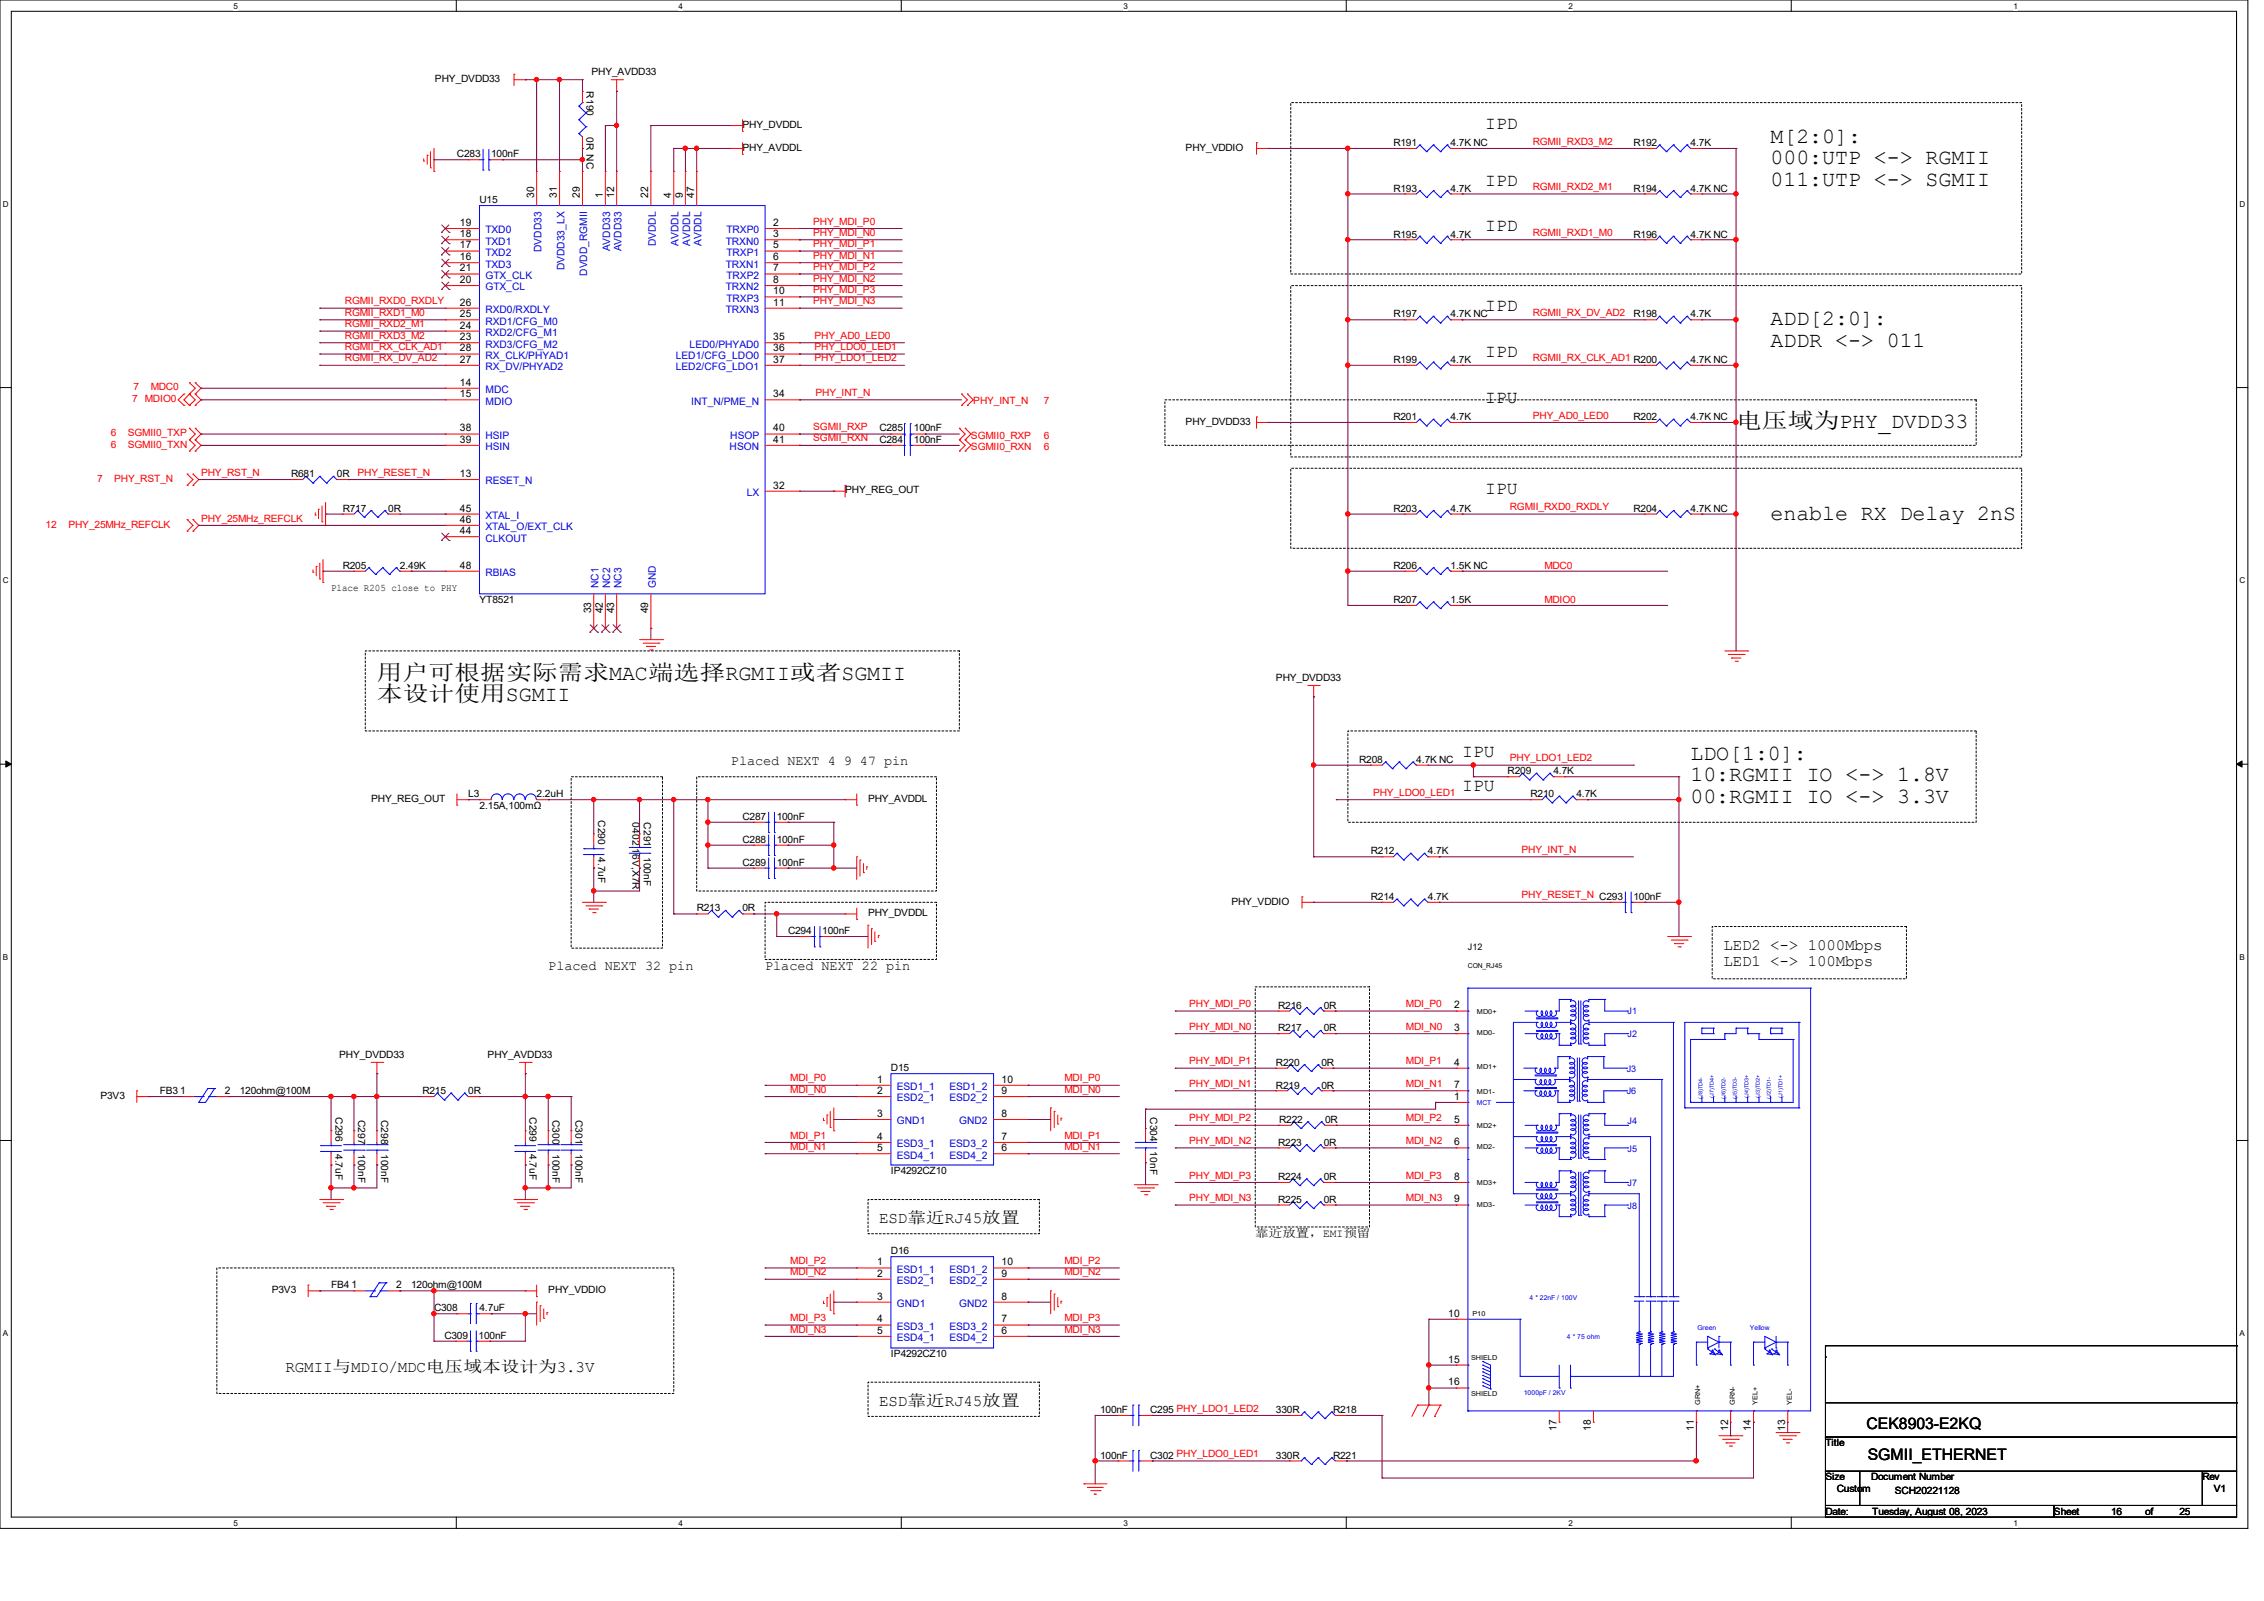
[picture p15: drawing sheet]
<svg xmlns="http://www.w3.org/2000/svg" width="297mm" height="210mm" viewBox="0 0 297 210" stroke-linecap="round" stroke-linejoin="round" font-family="sans-serif">
<defs><g id="words">
<g font-size="2.8">
<text x="232.3" y="18.7">M[2:0]:</text>
<text x="232.3" y="21.5">000:UTP &lt;-&gt; RGMII</text>
<text x="232.3" y="24.4">011:UTP &lt;-&gt; SGMII</text>
<text x="232.3" y="42.7">ADD[2:0]:</text>
<text x="232.3" y="45.5">ADDR &lt;-&gt; 011</text>
<text x="227.8" y="56.2">电压域为PHY_DVDD33</text>
<text x="232.3" y="68.2">enable RX Delay 2nS</text>
<text x="49.5" y="89.2">用户可根据实际需求MAC端选择RGMII或者SGMII</text>
<text x="49.5" y="92">本设计使用SGMII</text>
<text x="221.8" y="99.7">LDO[1:0]:</text>
<text x="221.8" y="102.5">10:RGMII IO &lt;-&gt; 1.8V</text>
<text x="221.8" y="105.3">00:RGMII IO &lt;-&gt; 3.3V</text>
</g>
<g font-size="2.4">
<text x="194.8" y="16.9">IPD</text>
<text x="194.8" y="24.4">IPD</text>
<text x="194.8" y="30.4">IPD</text>
<text x="194.8" y="40.9">IPD</text>
<text x="194.8" y="46.9">IPD</text>
<text x="194.8" y="52.8">IPU</text>
<text x="194.8" y="64.8">IPU</text>
<text x="191.8" y="99.3">IPU</text>
<text x="191.8" y="103.8">IPU</text>
</g>
<g font-size="2.1">
<text x="226.1" y="124.6">LED2 &lt;-&gt; 1000Mbps</text>
<text x="226.1" y="126.7">LED1 &lt;-&gt; 100Mbps</text>
<text x="115.4" y="160.4">ESD靠近RJ45放置</text>
<text x="37.5" y="179.9">RGMII与MDIO/MDC电压域本设计为3.3V</text>
<text x="115.4" y="184.4">ESD靠近RJ45放置</text>
<text x="244.9" y="187.4">CEK8903-E2KQ</text>
<text x="245" y="191.5">SGMII_ETHERNET</text>
</g>
<g font-size="1.8">
<text x="95.9" y="100.3">Placed NEXT 4 9 47 pin</text>
<text x="71.9" y="127.3">Placed NEXT 32 pin</text>
<text x="100.4" y="127.3">Placed NEXT 22 pin</text>
</g>
<text font-size="1.5" x="164.7" y="162.3">靠近放置，EMI预留</text>
<g font-size="1.4">
<text x="60.3" y="29.6">19</text>
<text x="70.1" y="25.9" transform="rotate(-90 70.1 25.9)">30</text>
<text x="73.1" y="25.9" transform="rotate(-90 73.1 25.9)">31</text>
<text x="76.1" y="25.9" transform="rotate(-90 76.1 25.9)">29</text>
<text x="79.1" y="25.9" transform="rotate(-90 79.1 25.9)">1</text>
<text x="80.6" y="25.9" transform="rotate(-90 80.6 25.9)">12</text>
<text x="85" y="25.9" transform="rotate(-90 85 25.9)">22</text>
<text x="88.1" y="25.9" transform="rotate(-90 88.1 25.9)">4</text>
<text x="89.6" y="25.9" transform="rotate(-90 89.6 25.9)">9</text>
<text x="91.1" y="25.9" transform="rotate(-90 91.1 25.9)">47</text>
<text x="101.4" y="29.6">2</text>
<text x="60.3" y="34.1">16</text>
<text x="60.3" y="32.6">17</text>
<text x="60.3" y="31.1">18</text>
<text x="60.3" y="35.6">21</text>
<text x="101.4" y="31.1">3</text>
<text x="101.4" y="32.6">5</text>
<text x="101.4" y="34.1">6</text>
<text x="101.4" y="35.6">7</text>
<text x="60.3" y="37.1">20</text>
<text x="60.3" y="41.6">25</text>
<text x="60.3" y="40.1">26</text>
<text x="101.4" y="37.1">8</text>
<text x="101.4" y="38.6">10</text>
<text x="101.4" y="40.1">11</text>
<text x="60.3" y="44.6">23</text>
<text x="60.3" y="43.1">24</text>
<text x="60.3" y="47.6">27</text>
<text x="60.3" y="46.1">28</text>
<text x="101.4" y="44.6">35</text>
<text x="101.4" y="46.1">36</text>
<text x="101.4" y="47.6">37</text>
<text x="60.3" y="50.6">14</text>
<text x="60.3" y="52.1">15</text>
<text x="101.4" y="52.1">34</text>
<text x="60.3" y="56.6">38</text>
<text x="60.3" y="58.1">39</text>
<text x="101.4" y="56.6">40</text>
<text x="101.4" y="58.1">41</text>
<text x="60.3" y="62.6">13</text>
<text x="101.4" y="64.1">32</text>
<text x="60.3" y="70.1">44</text>
<text x="60.3" y="67.1">45</text>
<text x="60.3" y="68.6">46</text>
<text x="60.3" y="74.6">48</text>
<text x="77.6" y="80.5" transform="rotate(-90 77.6 80.5)">33</text>
<text x="79.1" y="80.5" transform="rotate(-90 79.1 80.5)">42</text>
<text x="80.6" y="80.5" transform="rotate(-90 80.6 80.5)">43</text>
<text x="85" y="80.5" transform="rotate(-90 85 80.5)">49</text>
<text x="190.8" y="132.3">2</text>
<text x="190.8" y="135.3">3</text>
<text x="29.5" y="143.5">2</text>
<text x="115.1" y="142">1</text>
<text x="115.1" y="143.5">2</text>
<text x="131.4" y="143.5">9</text>
<text x="131.4" y="142">10</text>
<text x="190.8" y="139.8">4</text>
<text x="190.8" y="142.7">7</text>
<text x="115.1" y="146.5">3</text>
<text x="115.1" y="149.5">4</text>
<text x="131.4" y="149.5">7</text>
<text x="131.4" y="146.5">8</text>
<text x="190.8" y="144.3">1</text>
<text x="190.8" y="147.3">5</text>
<text x="115.1" y="151">5</text>
<text x="131.4" y="151">6</text>
<text x="190.8" y="150.2">6</text>
<text x="190.8" y="154.8">8</text>
<text x="190.8" y="157.7">9</text>
<text x="115.1" y="166">1</text>
<text x="115.1" y="167.5">2</text>
<text x="131.4" y="167.5">9</text>
<text x="131.4" y="166">10</text>
<text x="52" y="169">2</text>
<text x="115.1" y="170.5">3</text>
<text x="115.1" y="173.5">4</text>
<text x="131.4" y="173.5">7</text>
<text x="131.4" y="170.5">8</text>
<text x="190" y="172.7">10</text>
<text x="115.1" y="175">5</text>
<text x="131.4" y="175">6</text>
<text x="190" y="178.7">15</text>
<text x="190" y="181.7">16</text>
<text x="204.2" y="187.7" transform="rotate(-90 204.2 187.7)">17</text>
<text x="208.7" y="187.7" transform="rotate(-90 208.7 187.7)">18</text>
<text x="222.2" y="187.7" transform="rotate(-90 222.2 187.7)">11</text>
<text x="226.7" y="187.7" transform="rotate(-90 226.7 187.7)">12</text>
<text x="229.7" y="187.7" transform="rotate(-90 229.7 187.7)">14</text>
<text x="234.2" y="187.7" transform="rotate(-90 234.2 187.7)">13</text>
</g>
<g font-size="1.4" fill="#00c">
<text x="63.7" y="35.1">TXD3</text>
<text x="63.7" y="33.6">TXD2</text>
<text x="63.7" y="32.1">TXD1</text>
<text x="63.7" y="30.6">TXD0</text>
<text x="71" y="33.1" transform="rotate(-90 71 33.1)">DVDD33</text>
<text x="74" y="35.5" transform="rotate(-90 74 35.5)">DVDD33_LX</text>
<text x="80.1" y="33" transform="rotate(-90 80.1 33)">AVDD33</text>
<text x="81.5" y="33" transform="rotate(-90 81.5 33)">AVDD33</text>
<text x="86" y="32.3" transform="rotate(-90 86 32.3)">DVDDL</text>
<text x="89" y="32.2" transform="rotate(-90 89 32.2)">AVDDL</text>
<text x="90.6" y="32.2" transform="rotate(-90 90.6 32.2)">AVDDL</text>
<text x="92" y="32.2" transform="rotate(-90 92 32.2)">AVDDL</text>
<text x="95.2" y="32.1">TRXN0</text>
<text x="95.2" y="35.1">TRXN1</text>
<text x="95.3" y="30.6">TRXP0</text>
<text x="95.3" y="33.6">TRXP1</text>
<text x="63.7" y="38.1">GTX_CL</text>
<text x="63.7" y="36.6">GTX_CLK</text>
<text x="63.7" y="41.1">RXD0/RXDLY</text>
<text x="77" y="36.2" transform="rotate(-90 77 36.2)">DVDD_RGMII</text>
<text x="95.2" y="38.1">TRXN2</text>
<text x="95.2" y="41.1">TRXN3</text>
<text x="95.3" y="36.6">TRXP2</text>
<text x="95.3" y="39.6">TRXP3</text>
<text x="63.7" y="45.6">RXD3/CFG_M2</text>
<text x="63.7" y="44.1">RXD2/CFG_M1</text>
<text x="63.7" y="42.6">RXD1/CFG_M0</text>
<text x="63.7" y="47.1">RX_CLK/PHYAD1</text>
<text x="88.6" y="47.1">LED1/CFG_LDO0</text>
<text x="90.5" y="45.6">LED0/PHYAD0</text>
<text x="63.7" y="51.6">MDC</text>
<text x="63.7" y="53.1">MDIO</text>
<text x="63.7" y="48.6">RX_DV/PHYAD2</text>
<text x="88.6" y="48.6">LED2/CFG_LDO1</text>
<text x="90.7" y="53.1">INT_N/PME_N</text>
<text x="63.7" y="57.6">HSIP</text>
<text x="63.7" y="59.1">HSIN</text>
<text x="95.7" y="59.1">HSON</text>
<text x="95.8" y="57.6">HSOP</text>
<text x="63.7" y="63.5">RESET_N</text>
<text x="98" y="65.1">LX</text>
<text x="63.7" y="71">CLKOUT</text>
<text x="63.7" y="68.1">XTAL_I</text>
<text x="63.7" y="69.6">XTAL_O/EXT_CLK</text>
<text x="63.7" y="75.6">RBIAS</text>
<text x="78.5" y="77.1" transform="rotate(-90 78.5 77.1)">NC1</text>
<text x="80.1" y="77.1" transform="rotate(-90 80.1 77.1)">NC2</text>
<text x="81.5" y="77.1" transform="rotate(-90 81.5 77.1)">NC3</text>
<text x="86" y="77.1" transform="rotate(-90 86 77.1)">GND</text>
<text x="117.6" y="143">ESD1_1</text>
<text x="124.5" y="143">ESD1_2</text>
<text x="117.6" y="144.5">ESD2_1</text>
<text x="117.6" y="147.5">GND1</text>
<text x="124.5" y="144.5">ESD2_2</text>
<text x="125.8" y="147.5">GND2</text>
<text x="117.6" y="150.5">ESD3_1</text>
<text x="117.6" y="152">ESD4_1</text>
<text x="124.5" y="152">ESD4_2</text>
<text x="124.5" y="150.5">ESD3_2</text>
<text x="117.6" y="167">ESD1_1</text>
<text x="124.5" y="167">ESD1_2</text>
<text x="117.6" y="168.4">ESD2_1</text>
<text x="117.6" y="171.4">GND1</text>
<text x="124.5" y="168.4">ESD2_2</text>
<text x="125.8" y="171.4">GND2</text>
<text x="117.6" y="174.5">ESD3_1</text>
<text x="117.6" y="175.9">ESD4_1</text>
<text x="124.5" y="175.9">ESD4_2</text>
<text x="124.5" y="174.5">ESD3_2</text>
</g>
<g font-size="1.3">
<text x="57.1" y="10.8">PHY_DVDD33</text>
<text x="77" y="12" transform="rotate(90 77 12)">R190</text>
<text x="77.6" y="9.9">PHY_AVDD33</text>
<text x="77" y="18" transform="rotate(90 77 18)">0R NC</text>
<text x="97.4" y="16.8">PHY_DVDDL</text>
<text x="59.9" y="20.7">C283</text>
<text x="64.4" y="20.7">100nF</text>
<text x="97.4" y="19.8">PHY_AVDDL</text>
<text x="155.5" y="19.8">PHY_VDDIO</text>
<text x="182.8" y="19.1">R191</text>
<text x="190.3" y="19.1">4.7K NC</text>
<text x="214.3" y="19.1">R192</text>
<text x="221.8" y="19.1">4.7K</text>
<text x="62.9" y="26.6">U15</text>
<text x="182.8" y="25.1">R193</text>
<text x="190.3" y="25.1">4.7K</text>
<text x="214.3" y="25.1">R194</text>
<text x="221.8" y="25.1">4.7K NC</text>
<text x="182.8" y="31.2">R195</text>
<text x="190.3" y="31.2">4.7K</text>
<text x="214.3" y="31.2">R196</text>
<text x="221.8" y="31.2">4.7K NC</text>
<text x="182.8" y="41.6">R197</text>
<text x="190.3" y="41.6">4.7K NC</text>
<text x="214.3" y="41.6">R198</text>
<text x="221.8" y="41.6">4.7K</text>
<text x="182.8" y="47.6">R199</text>
<text x="190.3" y="47.6">4.7K</text>
<text x="221.8" y="47.6">4.7K NC</text>
<text x="115.4" y="58.1">C284</text>
<text x="115.4" y="56.6">C285</text>
<text x="119.9" y="58.1">100nF</text>
<text x="119.9" y="56.6">100nF</text>
<text x="155.5" y="55.7">PHY_DVDD33</text>
<text x="182.8" y="55.1">R201</text>
<text x="190.3" y="55.1">4.7K</text>
<text x="214.3" y="55.1">R202</text>
<text x="221.8" y="55.1">4.7K NC</text>
<text x="38.2" y="62.6">R681</text>
<text x="44.2" y="62.6">0R</text>
<text x="110.9" y="64.7">PHY_REG_OUT</text>
<text x="45" y="67.1">R717</text>
<text x="50.9" y="67.1">0R</text>
<text x="182.8" y="67.1">R203</text>
<text x="190.3" y="67.1">4.7K</text>
<text x="214.3" y="67.1">R204</text>
<text x="221.8" y="67.1">4.7K NC</text>
<text x="43.4" y="77.5">Place R205 close to PHY</text>
<text x="45" y="74.6">R205</text>
<text x="52.5" y="74.6">2.49K</text>
<text x="182.8" y="74.6">R206</text>
<text x="190.3" y="74.6">1.5K NC</text>
<text x="62.9" y="79.1">YT8521</text>
<text x="182.8" y="79.1">R207</text>
<text x="190.3" y="79.1">1.5K</text>
<text x="167.4" y="89.3">PHY_DVDD33</text>
<text x="178.3" y="100.1">R208</text>
<text x="185.8" y="100.1">4.7K NC</text>
<text x="197.8" y="101.6">R209</text>
<text x="203.8" y="101.6">4.7K</text>
<text x="48.7" y="105.2">PHY_REG_OUT</text>
<text x="61.4" y="104.6">L3</text>
<text x="62.9" y="106.1">2.15A,100mΩ</text>
<text x="70.4" y="104.6">2.2uH</text>
<text x="78.5" y="107.6" transform="rotate(90 78.5 107.6)">C290</text>
<text x="83" y="107.9" transform="rotate(90 83 107.9)">0402,16V,X7R</text>
<text x="84.5" y="107.9" transform="rotate(90 84.5 107.9)">C291</text>
<text x="97.4" y="107.6">C287</text>
<text x="101.9" y="107.6">100nF</text>
<text x="113.9" y="105.2">PHY_AVDDL</text>
<text x="200.8" y="104.6">R210</text>
<text x="206.8" y="104.6">4.7K</text>
<text x="78.5" y="112.4" transform="rotate(90 78.5 112.4)">4.7uF</text>
<text x="84.5" y="112.4" transform="rotate(90 84.5 112.4)">100nF</text>
<text x="97.4" y="113.6">C289</text>
<text x="97.4" y="110.6">C288</text>
<text x="101.9" y="113.6">100nF</text>
<text x="101.9" y="110.6">100nF</text>
<text x="179.8" y="112.1">R212</text>
<text x="187.3" y="112.1">4.7K</text>
<text x="91.4" y="119.6">R213</text>
<text x="97.4" y="119.6">0R</text>
<text x="161.5" y="118.7">PHY_VDDIO</text>
<text x="179.8" y="118.1">R214</text>
<text x="187.3" y="118.1">4.7K</text>
<text x="214.3" y="118.1">100nF</text>
<text x="103.4" y="122.6">C294</text>
<text x="107.9" y="122.6">100nF</text>
<text x="113.9" y="120.1">PHY_DVDDL</text>
<text x="167.7" y="132.3">R216</text>
<text x="167.7" y="135.3">R217</text>
<text x="173.7" y="132.3">0R</text>
<text x="173.7" y="135.3">0R</text>
<text x="21" y="143.6">FB31</text>
<text x="31.5" y="143.6">120ohm@100M</text>
<text x="44.5" y="138.7">PHY_DVDD33</text>
<text x="55.4" y="143.6">R215</text>
<text x="61.4" y="143.6">0R</text>
<text x="64" y="138.7">PHY_AVDD33</text>
<text x="116.9" y="140.5">D15</text>
<text x="167.4" y="142.8">R219</text>
<text x="167.4" y="139.8">R220</text>
<text x="173.4" y="142.8">0R</text>
<text x="173.4" y="139.8">0R</text>
<text x="13.2" y="144.1">P3V3</text>
<text x="44" y="146.6" transform="rotate(90 44 146.6)">C296</text>
<text x="47" y="146.9" transform="rotate(90 47 146.9)">C297</text>
<text x="50" y="146.9" transform="rotate(90 50 146.9)">C298</text>
<text x="69.5" y="146.6" transform="rotate(90 69.5 146.6)">C299</text>
<text x="72.5" y="146.9" transform="rotate(90 72.5 146.9)">C300</text>
<text x="75.5" y="146.9" transform="rotate(90 75.5 146.9)">C301</text>
<text x="150.9" y="146.6" transform="rotate(90 150.9 146.6)">C304</text>
<text x="167.8" y="147.3">R222</text>
<text x="173.8" y="147.3">0R</text>
<text x="44" y="151.3" transform="rotate(90 44 151.3)">4.7uF</text>
<text x="47" y="151.3" transform="rotate(90 47 151.3)">100nF</text>
<text x="50" y="151.3" transform="rotate(90 50 151.3)">100nF</text>
<text x="69.5" y="151.3" transform="rotate(90 69.5 151.3)">4.7uF</text>
<text x="72.5" y="151.3" transform="rotate(90 72.5 151.3)">100nF</text>
<text x="75.5" y="151.3" transform="rotate(90 75.5 151.3)">100nF</text>
<text x="116.9" y="154">IP4292CZ10</text>
<text x="150.9" y="151" transform="rotate(90 150.9 151)">10nF</text>
<text x="167.7" y="150.3">R223</text>
<text x="167.7" y="154.8">R224</text>
<text x="173.7" y="150.3">0R</text>
<text x="173.7" y="154.8">0R</text>
<text x="167.7" y="157.8">R225</text>
<text x="173.7" y="157.8">0R</text>
<text x="116.9" y="164.5">D16</text>
<text x="35.6" y="169.6">P3V3</text>
<text x="43.4" y="169">FB41</text>
<text x="53.9" y="169">120ohm@100M</text>
<text x="56.9" y="172">C308</text>
<text x="62.9" y="172">4.7uF</text>
<text x="71.9" y="169.6">PHY_VDDIO</text>
<text x="58.3" y="175.6">C309</text>
<text x="62.8" y="175.6">100nF</text>
<text x="116.9" y="178">IP4292CZ10</text>
<text x="144.3" y="185.3">100nF</text>
<text x="150.9" y="185.3">C295 PHY_LDO1_LED2</text>
<text x="167.4" y="185.3">330R</text>
<text x="174.9" y="185.3">R218</text>
<text x="144.3" y="191.4">100nF</text>
<text x="150.9" y="191.4">C302 PHY_LDO0_LED1</text>
<text x="167.4" y="191.4">330R</text>
<text x="174.9" y="191.4">R221</text>
<text x="239.5" y="189.7">Title</text>
<text x="239.5" y="194.2">Size</text>
<text x="241" y="195.7">Custom</text>
<text x="245.5" y="194.2">Document Number</text>
<text x="248.6" y="196">SCH20221128</text>
<text x="288.9" y="194.2">Rev</text>
<text x="290.4" y="195.7">V1</text>
<text x="239.5" y="198.7">Date:</text>
<text x="245.6" y="198.7">Tuesday, August 08, 2023</text>
<text x="269.5" y="198.7">Sheet</text>
<text x="276.9" y="198.7">16</text>
<text x="281.4" y="198.7">of</text>
<text x="285.9" y="198.7">25</text>
</g>
<g font-size="1.3" fill="#f00">
<text x="201.1" y="19">RGMII_RXD3_M2</text>
<text x="106.7" y="29.5">PHY_MDI_P0</text>
<text x="201.1" y="24.9">RGMII_RXD2_M1</text>
<text x="106.7" y="32.4">PHY_MDI_P1</text>
<text x="106.7" y="35.4">PHY_MDI_P2</text>
<text x="106.7" y="30.9">PHY_MDI_N0</text>
<text x="106.7" y="34">PHY_MDI_N1</text>
<text x="201.1" y="30.9">RGMII_RXD1_M0</text>
<text x="45.3" y="39.9">RGMII_RXD0_RXDLY</text>
<text x="45.3" y="41.4">RGMII_RXD1_M0</text>
<text x="106.7" y="38.4">PHY_MDI_P3</text>
<text x="106.7" y="37">PHY_MDI_N2</text>
<text x="106.7" y="39.9">PHY_MDI_N3</text>
<text x="201.1" y="41.4">RGMII_RX_DV_AD2</text>
<text x="45.3" y="42.9">RGMII_RXD2_M1</text>
<text x="45.3" y="44.5">RGMII_RXD3_M2</text>
<text x="45.3" y="47.4">RGMII_RX_DV_AD2</text>
<text x="45.3" y="45.9">RGMII_RX_CLK_AD1</text>
<text x="106.9" y="44.5">PHY_AD0_LED0</text>
<text x="106.9" y="47.4">PHY_LDO1_LED2</text>
<text x="106.9" y="45.9">PHY_LDO0_LED1</text>
<text x="201.1" y="47.4">RGMII_RX_CLK_AD1 R200</text>
<text x="17.4" y="52.7">7 MDIO0</text>
<text x="17.5" y="51.2">7</text>
<text x="19.8" y="51.2">MDC0</text>
<text x="107" y="51.9">PHY_INT_N</text>
<text x="127.7" y="53">PHY_INT_N</text>
<text x="137" y="53">7</text>
<text x="14.5" y="57.2">6</text>
<text x="14.5" y="58.7">6</text>
<text x="16.8" y="57.2">SGMII0_TXP</text>
<text x="16.8" y="58.7">SGMII0_TXN</text>
<text x="106.7" y="56.4">SGMII_RXP</text>
<text x="106.7" y="57.9">SGMII_RXN</text>
<text x="127.4" y="57.5">SGMII0_RXP</text>
<text x="127.4" y="59">SGMII0_RXN</text>
<text x="137" y="57.5">6</text>
<text x="137" y="59">6</text>
<text x="201.1" y="54.9">PHY_AD0_LED0</text>
<text x="12.7" y="63.2">7</text>
<text x="15" y="63.2">PHY_RST_N</text>
<text x="26.4" y="62.4">PHY_RST_N</text>
<text x="46.9" y="62.4">PHY_RESET_N</text>
<text x="6" y="69.2">12</text>
<text x="9" y="69.2">PHY_25MHz_REFCLK</text>
<text x="26.4" y="68.4">PHY_25MHz_REFCLK</text>
<text x="198.1" y="66.9">RGMII_RXD0_RXDLY</text>
<text x="202.6" y="74.6">MDC0</text>
<text x="202.6" y="79.1">MDIO0</text>
<text x="198.1" y="99.9">PHY_LDO1_LED2</text>
<text x="180.1" y="104.4">PHY_LDO0_LED1</text>
<text x="199.6" y="111.9">PHY_INT_N</text>
<text x="199.6" y="117.9">PHY_RESET_N C293</text>
<text x="156" y="132.1">PHY_MDI_P0</text>
<text x="156" y="135.1">PHY_MDI_N0</text>
<text x="184.4" y="132.1">MDI_P0</text>
<text x="184.4" y="135.1">MDI_N0</text>
<text x="103.7" y="141.9">MDI_P0</text>
<text x="103.7" y="143.3">MDI_N0</text>
<text x="139.7" y="141.9">MDI_P0</text>
<text x="139.7" y="143.3">MDI_N0</text>
<text x="156" y="139.6">PHY_MDI_P1</text>
<text x="156" y="142.6">PHY_MDI_N1</text>
<text x="184.4" y="142.6">MDI_N1</text>
<text x="184.4" y="139.6">MDI_P1</text>
<text x="103.7" y="149.4">MDI_P1</text>
<text x="139.7" y="149.4">MDI_P1</text>
<text x="156" y="147.1">PHY_MDI_P2</text>
<text x="184.4" y="147.1">MDI_P2</text>
<text x="103.7" y="150.8">MDI_N1</text>
<text x="139.7" y="150.8">MDI_N1</text>
<text x="156" y="150.1">PHY_MDI_N2</text>
<text x="156" y="154.6">PHY_MDI_P3</text>
<text x="184.4" y="150.1">MDI_N2</text>
<text x="184.4" y="154.6">MDI_P3</text>
<text x="156" y="157.6">PHY_MDI_N3</text>
<text x="184.4" y="157.6">MDI_N3</text>
<text x="103.7" y="165.8">MDI_P2</text>
<text x="103.7" y="167.3">MDI_N2</text>
<text x="139.7" y="165.8">MDI_P2</text>
<text x="139.7" y="167.3">MDI_N2</text>
<text x="103.7" y="173.3">MDI_P3</text>
<text x="139.7" y="173.3">MDI_P3</text>
<text x="103.7" y="174.8">MDI_N3</text>
<text x="139.7" y="174.8">MDI_N3</text>
</g>
<text font-size="1.2" x="192.6" y="124.6">J12</text>
<g font-size="1.2" fill="#00f">
<text x="213.5" y="136">J2</text>
<text x="213.5" y="133">J1</text>
<text x="213.4" y="143.5">J6</text>
<text x="213.4" y="140.6">J3</text>
<text x="213.5" y="147.5">J4</text>
<text x="213.5" y="151.1">J5</text>
<text x="213.5" y="155.6">J7</text>
<text x="213.5" y="158.6">J8</text>
</g>
<g font-size="1.1">
<text x="30.6" y="1.1">5</text>
<text x="89" y="1.1">4</text>
<text x="147.4" y="1.1">3</text>
<text x="205.8" y="1.1">2</text>
<text x="264.2" y="1.1">1</text>
<text x=".4" y="27.1">D</text>
<text x="293.8" y="27.1">D</text>
<text x=".4" y="76.5">C</text>
<text x="293.8" y="76.5">C</text>
<text x=".4" y="125.9">B</text>
<text x="293.8" y="125.9">B</text>
<text x=".4" y="175.3">A</text>
<text x="293.8" y="175.3">A</text>
<text x="30.6" y="200.2">5</text>
<text x="89" y="200.2">4</text>
<text x="147.4" y="200.2">3</text>
<text x="205.8" y="200.2">2</text>
<text x="264.2" y="200.2">1</text>
</g>
<g font-size=".9">
<text x="192.6" y="127">CON_RJ45</text>
<text x="193.8" y="133">MD0+</text>
<text x="193.8" y="135.8">MD0-</text>
<text x="193.8" y="140.3">MD1+</text>
<text x="193.8" y="143.5">MD1-</text>
<text x="193.8" y="148">MD2+</text>
<text x="193.8" y="150.7">MD2-</text>
<text x="193.8" y="155.4">MD3+</text>
<text x="193.8" y="158.3">MD3-</text>
<text x="193.2" y="172.7">P10</text>
<text x="193" y="178.4">SHIELD</text>
<text x="193" y="183.2">SHIELD</text>
<text x="223.1" y="184.3" transform="rotate(-90 223.1 184.3)">GRN+</text>
<text x="227.6" y="184.3" transform="rotate(-90 227.6 184.3)">GRN-</text>
<text x="230.5" y="184.3" transform="rotate(-90 230.5 184.3)">YEL+</text>
<text x="235.1" y="184.3" transform="rotate(-90 235.1 184.3)">YEL-</text>
</g>
<g font-size=".9" fill="#00f">
<text x="193.8" y="144.9">MCT</text>
<text x="200.7" y="170.6">4 * 22nF / 100V</text>
<text x="205.6" y="175.7">4 * 75 ohm</text>
<text x="222.7" y="174.5">Green</text>
<text x="229.6" y="174.5">Yellow</text>
<text x="199.9" y="183">1000pF / 2KV</text>
</g>
<g font-size=".7" fill="#00f">
<text x="223.4" y="144.1" transform="rotate(-90 223.4 144.1)">(J8)TD4-</text>
<text x="224.8" y="144" transform="rotate(-90 224.8 144)">(J7)TD4+</text>
<text x="226.4" y="144.1" transform="rotate(-90 226.4 144.1)">(J6)TD2-</text>
<text x="227.8" y="144.1" transform="rotate(-90 227.8 144.1)">(J5)TD3-</text>
<text x="229.4" y="144" transform="rotate(-90 229.4 144)">(J4)TD3+</text>
<text x="230.8" y="144" transform="rotate(-90 230.8 144)">(J3)TD2+</text>
<text x="232.3" y="144.1" transform="rotate(-90 232.3 144.1)">(J2)TD1-</text>
<text x="233.9" y="144" transform="rotate(-90 233.9 144)">(J1)TD1+</text>
</g>
</g></defs>
<path d="M0 0h294.9v200.5h-294.9zM1.5 1.5h291.9v197.5h-291.9z" fill="none" stroke="#000" stroke-width=".13"/>
<g fill="#fff">
<path d="M30.6 .2h.6v1.2h-.6z"/>
<path d="M30.6 199.2h.6v1.2h-.6z"/>
</g>
<path d="M59.9 0v1.5M59.9 199v1.5" fill="none" stroke="#000" stroke-width=".13"/>
<g fill="#fff">
<path d="M89 .2h.6v1.2h-.6z"/>
<path d="M89 199.2h.6v1.2h-.6z"/>
</g>
<path d="M118.2 0v1.5M118.2 199v1.5" fill="none" stroke="#000" stroke-width=".13"/>
<g fill="#fff">
<path d="M147.4 .2h.6v1.2h-.6z"/>
<path d="M147.4 199.2h.6v1.2h-.6z"/>
</g>
<path d="M176.6 0v1.5M176.6 199v1.5" fill="none" stroke="#000" stroke-width=".13"/>
<g fill="#fff">
<path d="M205.8 .2h.6v1.2h-.6z"/>
<path d="M205.8 199.2h.6v1.2h-.6z"/>
</g>
<path d="M235 0v1.5M235 199v1.5" fill="none" stroke="#000" stroke-width=".13"/>
<g fill="#fff">
<path d="M264.2 .2h.6v1.2h-.6z"/>
<path d="M264.2 199.2h.6v1.2h-.6z"/>
<path d="M.4 26.2h.7v1.1h-.7z"/>
<path d="M293.8 26.2h.8v1.1h-.8z"/>
<path d="M.4 75.5h.7v1.2h-.7z"/>
<path d="M293.8 75.5h.8v1.2h-.8z"/>
</g>
<path d="M0 50.8h1.5M293.4 50.8h1.5" fill="none" stroke="#000" stroke-width=".13"/>
<g fill="#fff">
<path d="M.4 124.9h.7v1.2h-.7z"/>
<path d="M293.8 124.9h.7v1.2h-.7z"/>
</g>
<path d="M0 100.2h1.5M293.4 100.2h1.5" fill="none" stroke="#000" stroke-width=".13"/>
<path d="M.8 99.8l.7 .4-.7 .4zM293.4 100.2l.7-.4v.8z" fill="#000" stroke="#000" stroke-width=".13"/>
<g fill="#fff">
<path d="M.4 174.3h.7v1.2h-.7z"/>
<path d="M293.8 174.3h.7v1.2h-.7z"/>
</g>
<g fill="none" stroke="#000" stroke-width=".13">
<path d="M0 149.6h1.5M293.4 149.6h1.5M239.5 178h.1M239.5 176.5h.1M239.5 176.5v7.5M239.5 176.5h53.9M293.4 176.5h.1M293.4 176.5v7.5M239.5 184h53.9v4.5h-53.9zM239.5 188.5h53.9v4.5h-53.9zM239.5 193h4.5v4.5h-4.5zM239.5 197.5h30v1.5h-30z"/>
<path d="M244 193h44.9v4.5h-44.9zM269.5 197.5h23.9v1.5h-23.9zM288.9 193h4.5v4.5h-4.5zM293.4 184h.1"/>
</g>
<g fill="none" stroke="#000" stroke-width=".13" stroke-dasharray=".3">
<path d="M169.3 13.5h95.9v22.4h-95.9zM169.3 37.5h95.9v22.4h-95.9zM152.8 52.5h106.4v5.9h-106.4zM169.3 61.4h95.9v10.5h-95.9zM47.9 85.4h78v10.5h-78zM176.8 95.9h82.4v12h-82.4zM74.9 101.9h12v22.5h-12zM91.4 101.9h31.5v15h-31.5zM100.4 118.4h22.5v7.5h-22.5zM224.6 121.5h25.5v6.9h-25.5zM113.9 157.4h22.5v4.4h-22.5zM28.4 166.3h60v16.5h-60z"/>
<path d="M113.9 181.3h22.5v4.5h-22.5z"/>
</g>
<path d="M164.7 129.5h15v31.5h-15z" fill="none" stroke="#000" stroke-width=".13" stroke-dasharray=".3 .3"/>
<g fill="none" stroke="#f00" stroke-width=".13">
<path d="M56.5 19.9v2.1M56.9 19.5v3M67.4 9.7h.1M67.4 10.5h1.5M67.4 9.7v1.5M68.9 10.5h.1M76.4 19.5h.1M76.4 12h.1M76.4 12v1.5M76.4 17.9v1.6M80.2 10.5h1.5M80.9 12h.1"/>
<path d="M80.9 10.5v1.5M81.7 10.5h.1M95.9 16.5h.1M95.9 19.5h.1M95.9 19.5h1.5M95.9 16.5h1.5M97.4 17.2h.1M97.4 15.7v1.5M97.4 18.7v1.5M164.8 18.7h.1M164.8 19.5h1.5M164.8 18.7v1.5"/>
<path d="M166.3 19.5h.1M184.3 19.5h.1M184.3 19.5h1.5M190.3 19.5h1.5M191.8 19.5h.1M215.8 19.5h.1M215.8 19.5h1.5M221.8 19.5h1.5M223.3 19.5h.1M55.6 21.1h.1M55.6 20.8v.3M56 20.4h.1"/>
<path d="M56 20.4v1.1M56.5 22h.1M56.9 22.5h.1M58.4 34.5h.1M58.4 32.9h.1M58.4 31.5h.1M58.4 30h.1M58.4 37.5h.1M58.4 35.9h.1M58.4 31.5h4.5M58.4 30h4.5M58.4 32.9h4.5"/>
<path d="M58.4 34.5h4.5M58.4 35.9h4.5M58.4 37.5h4.5M61.4 21h.1M61.4 21h1.5M64.4 21h1.5M65.9 21h.1M70.4 22.5h.1M70.4 22.5v4.5M73.4 22.5h.1M73.4 22.5v4.5M76.4 22.5h.1"/>
<path d="M76.4 22.5v4.5M79.4 22.5h.1M79.4 22.5v4.5M80.9 22.5h.1M80.9 22.5v4.5M85.4 22.5h.1M85.4 22.5v4.5M88.4 22.5h.1M88.4 22.5v4.5M89.9 22.5h.1M89.9 22.5v4.5M91.4 22.5h.1"/>
<path d="M91.4 22.5v4.5M97.4 20.2h.1M100.4 31.5h4.5M100.4 30h4.5M100.4 32.9h4.5M100.4 34.5h4.5M100.4 35.9h4.5M100.4 37.5h4.5M100.4 38.9h4.5M104.9 30h.1M104.9 31.5h.1M104.9 32.9h.1"/>
<path d="M104.9 34.5h.1M104.9 35.9h.1M104.9 37.5h.1M104.9 38.9h.1M184.3 25.4h.1M184.3 31.5h.1M184.3 31.5h1.5M184.3 25.4h1.5M190.3 31.5h1.5M190.3 25.4h1.5M191.8 25.4h.1M191.8 31.5h.1"/>
<path d="M215.8 31.5h.1M215.8 25.4h.1M215.8 31.5h1.5M215.8 25.4h1.5M221.8 31.5h1.5M221.8 25.4h1.5M223.3 31.5h.1M223.3 25.4h.1M24.1 51.7h.1M24.1 53.2h.1M24.1 51.7l-.7 .8 .7 .7M24.8 50.2h.1"/>
<path d="M24.8 51.7h.1M24.8 53.2h.1M24.8 56.2h.1M24.8 57.7h.1M24.8 59.2h.1M24.8 50.2l.8 .7-.8 .8M24.8 51.7l.8 .8-.8 .7M24.8 51.7l-.7 .8 .7 .7M24.8 56.2l.8 .7-.8 .8M24.8 57.7l.8 .7-.8 .8M25.6 51.7h.1M25.6 50.2h.1"/>
<path d="M25.6 53.2h.1M25.6 57.7h.1M25.6 56.2h.1M25.6 59.2h.1M25.6 50.2l.8 .7-.8 .8M25.6 51.7l.8 .8-.8 .7M25.6 56.2l.8 .7-.8 .8M25.6 57.7l.8 .7-.8 .8M58.4 50.9h.1M58.4 52.5h.1M58.4 45h.1M58.4 43.4h.1"/>
<path d="M58.4 42h.1M58.4 40.4h.1M58.4 47.9h.1M58.4 46.4h.1M58.4 56.9h.1M58.4 58.4h.1M58.4 42h4.5M58.4 58.4h4.5M58.4 47.9h4.5M58.4 40.4h4.5M58.4 50.9h4.5M58.4 52.5h4.5"/>
<path d="M58.4 45h4.5M58.4 43.4h4.5M58.4 46.4h4.5M58.4 56.9h4.5M100.4 58.4h4.5M100.4 47.9h4.5M100.4 40.4h4.5M100.4 52.5h4.5M100.4 45h4.5M100.4 46.4h4.5M100.4 56.9h4.5M104.9 40.4h.1"/>
<path d="M104.9 52.5h.1M104.9 45h.1M104.9 46.4h.1M104.9 47.9h.1M104.9 56.9h.1M104.9 58.4h.1M116.9 58.4h.1M116.9 56.9h.1M116.9 58.4h1.5M116.9 56.9h1.5M119.9 58.4h1.5M119.9 56.9h1.5"/>
<path d="M121.4 58.4h.1M121.4 56.9h.1M125.9 56.2h.1M125.9 57.7h.1M125.9 59.2h.1M125.9 56.2l.7 .7-.7 .8M125.9 57.7l.7 .7-.7 .8M126.2 51.7h.1M126.2 53.2h.1M126.2 51.7l.7 .8-.7 .7M126.6 56.2h.1M126.6 57.7h.1"/>
<path d="M126.6 59.2h.1M126.6 56.2l.8 .7-.8 .8M126.6 57.7l.8 .7-.8 .8M126.9 51.7h.1M126.9 53.2h.1M126.9 51.7l.8 .8-.8 .7M164.8 54.7h.1M164.8 54.7v1.5M164.8 55.4h1.5M166.3 55.4h.1M184.3 42h.1M184.3 55.4h.1"/>
<path d="M184.3 47.9h.1M184.3 55.4h1.5M184.3 42h1.5M184.3 47.9h1.5M190.3 55.4h1.5M190.3 42h1.5M190.3 47.9h1.5M191.8 42h.1M191.8 55.4h.1M191.8 47.9h.1M215.8 42h.1M215.8 47.9h.1"/>
<path d="M215.8 55.4h.1M215.8 55.4h1.5M215.8 42h1.5M215.8 47.9h1.5M221.8 55.4h1.5M221.8 42h1.5M221.8 47.9h1.5M223.3 42h.1M223.3 47.9h.1M223.3 55.4h.1M24.6 62.2h.1M24.6 63.7h.1"/>
<path d="M24.6 68.2h.1M24.6 69.7h.1M24.6 62.2l.7 .7-.7 .8M24.6 68.2l.7 .7-.7 .8M25.3 63.7h.1M25.3 62.2h.1M25.3 69.7h.1M25.3 68.2h.1M25.3 62.2l.8 .7-.8 .8M25.3 68.2l.8 .7-.8 .8M38.2 62.9h.1M38.2 62.9h1.5"/>
<path d="M41.1 75.1h.1M41.1 74.8v.3M41.4 67.6h.1M41.4 67.3v.3M41.5 74.3h.1M41.5 74.3v1.2M41.8 66.8h.1M41.8 66.8v1.2M42 75.9h.1M42 73.9v2M42.2 68.5h.1M42.2 66.4v2.1"/>
<path d="M42.4 76.4h.1M42.4 73.4v3M42.7 68.9h.1M42.7 65.9v3M44.2 62.9h1.5M45 67.4h.1M45 67.4h1.4M45.7 62.9h.1M46.4 74.9h.1M46.4 74.9h1.5M50.9 67.4h1.6M52.5 67.4h.1"/>
<path d="M52.5 74.9h1.4M53.9 74.9h.1M58.4 62.9h.1M58.4 70.4h.1M58.4 67.4h.1M58.4 68.9h.1M58.4 74.9h.1M58.4 62.9h4.5M58.4 67.4h4.5M58.4 74.9h4.5M58.4 70.4h4.5M58.4 68.9h4.5"/>
<path d="M77.9 77.9v4.5M79.4 77.9v4.5M80.9 77.9v4.5M85.4 77.9v4.5M100.4 64.4h4.5M104.9 64.4h.1M109.4 64.4h.1M109.4 64.4h1.5M110.9 63.7h.1M110.9 63.7v1.5M184.3 79.4h.1M184.3 67.4h.1"/>
<path d="M184.3 74.9h.1M184.3 67.4h1.5M184.3 79.4h1.5M184.3 74.9h1.5M190.3 67.4h1.5M190.3 79.4h1.5M190.3 74.9h1.5M191.8 79.4h.1M191.8 67.4h.1M191.8 74.9h.1M215.8 67.4h.1M215.8 67.4h1.5"/>
<path d="M221.8 67.4h1.5M223.3 67.4h.1M77.9 82.4h.1M79.4 82.4h.1M80.9 82.4h.1M83.9 83.9h3M84.4 84.4h2M84.8 84.8h.1M84.8 84.8h1.2M85.3 85.3h.3M85.4 82.4h.1M85.6 85.3h.1"/>
<path d="M86.4 84.4h.1M86.9 83.9h.1M171.6 89.9h1.5M172.3 91.4h.1M172.3 89.9v1.5M173.1 89.9h.1M226.3 85.4h3M226.7 85.9h2.1M227.2 86.3h.1M227.2 86.3h1.2M227.6 86.7h.3M227.9 86.7h.1"/>
<path d="M228.8 85.9h.1M229.3 85.4h.1M59.9 105.6h.1M59.9 104.9h1.5M59.9 104.1v1.5M61.4 104.9h.1M62.9 104.9h.1M62.9 104.9h1.5M70.4 104.9h1.5M71.9 104.9h.1M76.4 118.4h3M76.9 118.8h2.1"/>
<path d="M77.3 119.3h.1M77.3 119.3h1.2M77.8 119.7h.3M77.9 113.9h.1M77.9 109.4h.1M77.9 109.4v1.5M77.9 112.4v1.5M78.1 119.7h.1M79 118.8h.1M79.4 118.4h.1M83.9 109.4h.1M83.9 113.9h.1"/>
<path d="M83.9 109.4v1.5M83.9 112.4v1.5M91.4 119.9h.1M91.4 119.9h1.5M97.4 119.9h1.5M98.9 113.9h.1M98.9 119.9h.1M98.9 110.9h.1M98.9 107.9h.1M98.9 113.9h1.5M98.9 110.9h1.5M98.9 107.9h1.5"/>
<path d="M101.9 113.9h1.5M101.9 110.9h1.5M101.9 107.9h1.5M103.4 113.9h.1M103.4 110.9h.1M103.4 107.9h.1M110.9 104.9h.1M110.9 119.9h.1M110.9 104.9h1.5M110.9 119.9h1.5M112.4 105.6h.1M112.4 112.4h.1"/>
<path d="M112.4 104.1v1.5M112.4 112.4v3M112.4 119.1v1.5M112.8 112.8h.1M112.8 112.8v2.1M113.3 114.5h.1M113.3 113.3v1.2M113.7 113.7h.1M113.7 113.7v.3M170.8 117.6h.1M170.8 118.4h1.5M170.8 117.6v1.5"/>
<path d="M172.3 118.4h.1M179.8 100.4h.1M179.8 100.4h1.5M181.3 112.4h.1M181.3 118.4h.1M181.3 118.4h1.5M181.3 112.4h1.5M185.8 100.4h1.5M187.3 100.4h.1M187.3 118.4h1.5M187.3 112.4h1.5M188.8 112.4h.1"/>
<path d="M188.8 118.4h.1M197.8 101.9h.1M197.8 101.9h1.5M200.8 104.9h.1M200.8 104.9h1.5M203.8 101.9h1.5M205.3 101.9h.1M206.8 104.9h1.5M208.3 104.9h.1M211.3 118.4h.1M211.3 118.4h1.5M214.3 118.4h1.5"/>
<path d="M215.8 118.4h.1M48.7 139.4h1.5M49.4 139.4v1.4M50.2 139.4h.1M68.2 139.4h1.5M68.9 139.4v1.4M69.7 139.4h.1M104.9 122.9h.1M104.9 122.9h1.5M107.9 122.9h1.5M109.4 122.9h.1M112.4 120.6h.1"/>
<path d="M113.9 121.4h.1M113.9 121.4v3M114.3 121.8h.1M114.3 121.8v2.1M114.8 123.5h.1M114.8 122.3v1.2M115.2 122.7h.1M115.2 122.7v.3M167.7 132.6h.1M167.7 135.6h.1M167.7 132.6h1.5M167.7 135.6h1.5"/>
<path d="M173.7 132.6h1.5M173.7 135.6h1.5M175.2 132.6h.1M175.2 135.6h.1M191.1 132.6h.1M191.1 135.6h.1M191.1 132.6h1.5M191.1 135.6h1.5M218.8 122.9h3M219.2 123.3h2.1M219.7 123.8h.1M219.7 123.8h1.2"/>
<path d="M220.1 124.2h.3M220.4 124.2h.1M221.3 123.3h.1M221.8 122.9h.1M17.9 143.1h.1M17.9 143.8h1.6M17.9 143.1v1.5M19.5 143.8h.1M24 143.8h.1M24 143.8h1.4M28.4 143.8h1.6M30 143.8h.1"/>
<path d="M42 157.4h3M42.4 157.8h2.1M42.8 158.2h.1M42.8 158.2h1.2M43.3 158.7h.3M43.4 152.8h.1M43.4 148.3h.1M43.4 148.3v1.6M43.4 151.3v1.5M43.6 158.7h.1M44.5 157.8h.1M45 157.4h.1"/>
<path d="M46.4 148.3h.1M46.4 152.8h.1M46.4 148.3v1.6M46.4 151.3v1.5M49.4 140.8h.1M49.4 148.3h.1M49.4 152.8h.1M49.4 148.3v1.6M49.4 151.3v1.5M55.4 143.8h.1M55.4 143.8h1.5M61.4 143.8h1.5"/>
<path d="M62.9 143.8h.1M67.4 157.4h3M67.9 157.8h2.1M68.3 158.2h.1M68.3 158.2h1.2M68.7 158.7h.4M68.9 140.8h.1M68.9 152.8h.1M68.9 148.3h.1M68.9 148.3v1.6M68.9 151.3v1.5M69.1 158.7h.1"/>
<path d="M70 157.8h.1M70.4 157.4h.1M71.9 148.3h.1M71.9 152.8h.1M71.9 148.3v1.6M71.9 151.3v1.5M74.9 148.3h.1M74.9 152.8h.1M74.9 148.3v1.6M74.9 151.3v1.5M108 147h.1M108 146.7v.3"/>
<path d="M108.5 146.3h.1M108.5 146.3v1.1M108.9 147.9h.1M108.9 145.8v2.1M109.4 148.3h.1M109.4 145.3v3M112.4 142.4h.1M112.4 143.8h.1M112.4 146.9h.1M112.4 149.9h.1M112.4 151.3h.1M112.4 143.8h4.5"/>
<path d="M112.4 142.4h4.5M112.4 146.9h4.5M112.4 149.9h4.5M112.4 151.3h4.5M130.3 143.8h4.6M130.3 142.4h4.6M130.3 146.9h4.6M130.3 149.9h4.6M130.3 151.3h4.6M134.9 151.3h.1M134.9 149.9h.1M134.9 146.9h.1"/>
<path d="M134.9 143.8h.1M134.9 142.4h.1M137.8 145.3h.1M137.8 145.3v3M138.3 145.8h.1M138.3 145.8v2.1M138.8 147.4h.1M138.8 146.3v1.1M139.2 146.7h.1M139.2 146.7v.3M148.8 155.4h3M149.2 155.8h2.1"/>
<path d="M149.7 156.3h.1M149.7 156.3h1.2M150.2 156.7h.3M150.3 148h.1M150.3 152.5h.1M150.3 148v1.6M150.3 151v1.5M150.5 156.7h.1M151.3 155.8h.1M151.8 155.4h.1M167.4 143.1h.1M167.4 140.1h.1"/>
<path d="M167.4 143.1h1.5M167.4 140.1h1.5M167.7 150.6h.1M167.7 155.1h.1M167.7 158.1h.1M167.7 150.6h1.5M167.7 155.1h1.5M167.7 158.1h1.5M167.8 147.6h.1M167.8 147.6h1.5M173.4 143.1h1.5M173.4 140.1h1.5"/>
<path d="M173.7 150.6h1.5M173.7 155.1h1.5M173.7 158.1h1.5M173.8 147.6h1.5M174.9 143.1h.1M174.9 140.1h.1M175.2 150.6h.1M175.2 155.1h.1M175.2 158.1h.1M175.3 147.6h.1M191.1 140.1h.1M191.1 144.6h.1"/>
<path d="M191.1 143.1h.1M191.1 147.6h.1M191.1 150.6h.1M191.1 155.1h.1M191.1 158.1h.1M191.1 143.1h1.5M191.1 147.6h1.5M191.1 150.6h1.5M191.1 140.1h1.5M191.1 144.6h1.5M191.1 155.1h1.5M191.1 158.1h1.5"/>
<path d="M40.4 168.6h.1M40.4 169.3h1.6M40.4 168.6v1.5M42 169.3h.1M46.4 169.3h.1M46.4 169.3h1.5M50.9 169.3h1.6M52.5 169.3h.1M59.8 175.9h.1M59.8 175.9h1.5M59.9 172.3h.1M59.9 172.3h1.5"/>
<path d="M62.8 175.9h1.5M62.9 172.3h1.5M64.3 175.9h.1M64.4 172.3h.1M68.9 169.3h.1M68.9 169.3h1.5M70.4 170.1h.1M70.4 170.8h.1M70.4 168.6v1.5M70.4 170.8v3M70.9 171.3h.1M70.9 171.3v2.1"/>
<path d="M71.3 172.9h.1M71.3 171.7v1.2M71.8 172.2h.1M71.8 172.2v.3M108 171h.1M108 170.7v.3M108.5 170.2h.1M108.5 170.2v1.2M108.9 171.9h.1M108.9 169.8v2.1M109.4 172.3h.1M109.4 169.3v3"/>
<path d="M112.4 166.3h.1M112.4 167.8h.1M112.4 170.8h.1M112.4 173.8h.1M112.4 175.3h.1M112.4 166.3h4.5M112.4 167.8h4.5M112.4 170.8h4.5M112.4 173.8h4.5M112.4 175.3h4.5M130.3 166.3h4.6M130.3 167.8h4.6"/>
<path d="M130.3 170.8h4.6M130.3 173.8h4.6M130.3 175.3h4.6M134.9 175.3h.1M134.9 173.8h.1M134.9 170.8h.1M134.9 167.8h.1M134.9 166.3h.1M137.8 169.3h.1M137.8 169.3v3M138.3 169.8h.1M138.3 169.8v2.1"/>
<path d="M138.8 171.4h.1M138.8 170.2v1.2M139.2 170.7h.1M139.2 170.7v.3M191.1 179.1h.1M191.1 173.1h.1M191.1 179.1h1.5M191.1 173.1h1.5M142.2 194.6h.1M142.2 194.6h3M142.7 195.1h.1M142.7 195.1h2"/>
<path d="M143.1 195.5h1.2M143.6 196h.1M143.6 196h.2M144.3 195.5h.1M146.7 191.6h.1M146.7 185.7h.1M146.7 191.6h1.5M146.7 185.7h1.5M149.7 191.6h1.5M149.7 185.7h1.5M151.2 191.6h.1M151.2 185.7h.1"/>
<path d="M169.2 185.7h.1M169.2 191.6h.1M169.2 191.6h1.5M169.2 185.7h1.5M175.2 191.6h1.5M175.2 185.7h1.5M176.7 185.7h.1M176.7 191.6h.1M186 184.3h.1M186 184.3l-.8 1.5M186 184.3h3M187.5 184.3h.1"/>
<path d="M187.5 184.3l-.8 1.5M188.2 185.8h.1M189 184.3h.1M189 184.3l-.8 1.5M191.1 182.1h.1M191.1 182.1h1.5M204.6 186.6h.1M204.6 185.1v1.5M209 186.6h.1M209 185.1v1.5M222.5 186.6h.1M222.5 185.1v1.5"/>
<path d="M225.5 188.3h3M226 188.8h2M226.4 189.3h.1M226.4 189.3h1.2M226.9 189.7h.3M227 186.6h.1M227 185.1v1.5M227.2 189.7h.1M228 188.8h.1M228.5 188.3h.1M230 186.6h.1M230 185.1v1.5"/>
<path d="M233 187.9h3M233.5 188.3h2M233.9 188.8h.1M233.9 188.8h1.2M234.4 189.3h.3M234.5 186.6h.1M234.5 185.1v1.5M234.7 189.3h.1M235.5 188.3h.1M236 187.9h.1"/>
</g>
<g fill="none" stroke="#00f" stroke-width=".13">
<path d="M63.4 19.6v2.7M64.1 19.6v2.7M75.9 17.5h.1M75.9 15.7h.1M75.9 13.9h.1M75.9 17.5l.5 .4M75.9 15.7l1 .9M75.9 13.9l1 .9M76.4 13.5h.1M76.4 13.5l-.5 .4M76.9 16.6h.1M76.9 14.8h.1"/>
<path d="M76.9 16.6l-1 .9M76.9 14.8l-1 .9M186.3 19h.1M186.3 19l-.5 .5M186.3 19l.9 .9M187.2 19.9h.1M188 19h.1M188 19l-.8 .9M188 19l1 .9M189 19.9h.1M189.9 19h.1M189.9 19l-.9 .9"/>
<path d="M189.9 19l.4 .5M190.3 19.5h.1M217.7 19h.1M217.7 19l-.4 .5M217.7 19l.9 .9M218.6 19.9h.1M219.5 19h.1M219.5 19l-.9 .9M219.5 19l.9 .9M220.4 19.9h.1M221.3 19h.1M221.3 19l-.9 .9"/>
<path d="M221.3 19l.5 .5M221.8 19.5h.1M62.9 27h37.5v50.9h-37.5zM62.9 21h.5M63.4 22.3h.1M63.4 21h.1M64.1 21h.1M64.1 22.3h.1M64.1 21h.3M186.3 25h.1M186.3 31h.1M186.3 25l-.5 .4"/>
<path d="M186.3 25l.9 .9M186.3 31l-.5 .5M186.3 31l.9 .9M187.2 25.9h.1M187.2 31.9h.1M188 25h.1M188 31h.1M188 25l-.8 .9M188 25l1 .9M188 31l-.8 .9M188 31l1 .9M189 25.9h.1"/>
<path d="M189 31.9h.1M189.9 25h.1M189.9 31h.1M189.9 25l-.9 .9M189.9 25l.4 .4M189.9 31l-.9 .9M189.9 31l.4 .5M190.3 25.4h.1M190.3 31.5h.1M217.7 31h.1M217.7 25h.1M217.7 31l-.4 .5"/>
<path d="M217.7 31l.9 .9M217.7 25l-.4 .4M217.7 25l.9 .9M218.6 31.9h.1M218.6 25.9h.1M219.5 31h.1M219.5 25h.1M219.5 31l-.9 .9M219.5 31l.9 .9M219.5 25l-.9 .9M219.5 25l.9 .9M220.4 31.9h.1"/>
<path d="M220.4 25.9h.1M221.3 31h.1M221.3 25h.1M221.3 31l-.9 .9M221.3 31l.5 .5M221.3 25l-.9 .9M221.3 25l.5 .4M221.8 31.5h.1M221.8 25.4h.1M118.4 58.4h.3M118.4 56.9h.3M118.7 58.4h.1"/>
<path d="M118.7 57.1h.1M118.7 56.9h.1M118.7 55.6h.1M118.7 55.6v4.2M119.4 57.1h.1M119.4 58.4h.1M119.4 55.6h.1M119.4 56.9h.1M119.4 58.4h.5M119.4 55.6v4.2M119.4 56.9h.5M186.3 41.5h.1"/>
<path d="M186.3 55h.1M186.3 47.5h.1M186.3 41.5l-.5 .5M186.3 41.5l.9 .9M186.3 55l-.5 .4M186.3 55l.9 .9M186.3 47.5l-.5 .4M186.3 47.5l.9 .9M187.2 42.4h.1M187.2 55.9h.1M187.2 48.4h.1M188 41.5h.1"/>
<path d="M188 55h.1M188 47.5h.1M188 41.5l-.8 .9M188 41.5l1 .9M188 55l-.8 .9M188 55l1 .9M188 47.5l-.8 .9M188 47.5l1 .9M189 42.4h.1M189 55.9h.1M189 48.4h.1M189.9 41.5h.1"/>
<path d="M189.9 55h.1M189.9 47.5h.1M189.9 41.5l-.9 .9M189.9 41.5l.4 .5M189.9 55l-.9 .9M189.9 55l.4 .4M189.9 47.5l-.9 .9M189.9 47.5l.4 .4M190.3 42h.1M190.3 55.4h.1M190.3 47.9h.1M217.7 41.5h.1"/>
<path d="M217.7 47.5h.1M217.7 55h.1M217.7 41.5l-.4 .5M217.7 41.5l.9 .9M217.7 47.5l-.4 .4M217.7 47.5l.9 .9M217.7 55l-.4 .4M217.7 55l.9 .9M218.6 42.4h.1M218.6 48.4h.1M218.6 55.9h.1M219.5 41.5h.1"/>
<path d="M219.5 47.5h.1M219.5 55h.1M219.5 41.5l-.9 .9M219.5 41.5l.9 .9M219.5 47.5l-.9 .9M219.5 47.5l.9 .9M219.5 55l-.9 .9M219.5 55l.9 .9M220.4 42.4h.1M220.4 48.4h.1M220.4 55.9h.1M221.3 41.5h.1"/>
<path d="M221.3 47.5h.1M221.3 55h.1M221.3 41.5l-.9 .9M221.3 41.5l.5 .5M221.3 47.5l-.9 .9M221.3 47.5l.5 .4M221.3 55l-.9 .9M221.3 55l.5 .4M221.8 42h.1M221.8 47.9h.1M221.8 55.4h.1M40.1 62.5h.1"/>
<path d="M40.1 62.5l-.4 .4M40.1 62.5l1 .9M41.1 63.4h.1M42 62.5h.1M42 62.5l-.9 .9M42 62.5l.8 .9M42.8 63.4h.1M43.7 62.5h.1M43.7 62.5l-.9 .9M43.7 62.5l.5 .4M44.2 62.9h.1M46.9 67h.1"/>
<path d="M46.9 67l-.5 .4M46.9 67l.9 .9M47.8 67.9h.1M48.4 74.5h.1M48.4 74.5l-.5 .4M48.4 74.5l.9 .9M48.7 67h.1M48.7 67l-.9 .9M48.7 67l.9 .9M49.3 75.4h.1M49.6 67.9h.1M50.2 74.5h.1"/>
<path d="M50.2 74.5l-.9 .9M50.2 74.5l.9 .9M50.5 67h.1M50.5 67l-.9 .9M50.5 67l.4 .4M50.9 67.4h.1M51.1 75.4h.1M52 74.5h.1M52 74.5l-.9 .9M52 74.5l.5 .4M52.5 74.9h.1M186.3 79h.1"/>
<path d="M186.3 67h.1M186.3 74.5h.1M186.3 79l-.5 .4M186.3 79l.9 .8M186.3 67l-.5 .4M186.3 67l.9 .9M186.3 74.5l-.5 .4M186.3 74.5l.9 .9M187.2 79.8h.1M187.2 67.9h.1M187.2 75.4h.1M188 79h.1"/>
<path d="M188 67h.1M188 74.5h.1M188 79l-.8 .8M188 79l1 .8M188 67l-.8 .9M188 67l1 .9M188 74.5l-.8 .9M188 74.5l1 .9M189 79.8h.1M189 67.9h.1M189 75.4h.1M189.9 79h.1"/>
<path d="M189.9 67h.1M189.9 74.5h.1M189.9 79l-.9 .8M189.9 79l.4 .4M189.9 67l-.9 .9M189.9 67l.4 .4M189.9 74.5l-.9 .9M189.9 74.5l.4 .4M190.3 79.4h.1M190.3 67.4h.1M190.3 74.9h.1M217.7 67h.1"/>
<path d="M217.7 67l-.4 .4M217.7 67l.9 .9M218.6 67.9h.1M219.5 67h.1M219.5 67l-.9 .9M219.5 67l.9 .9M220.4 67.9h.1M221.3 67h.1M221.3 67l-.9 .9M221.3 67l.5 .4M221.8 67.4h.1M181.8 99.9h.1"/>
<path d="M181.8 99.9l-.5 .5M181.8 99.9l.9 .9M183.6 99.9h.1M183.6 99.9l-.9 .9M183.6 99.9l.8 .9M185.4 99.9h.1M185.4 99.9l-1 .9M185.4 99.9l.4 .5M65.9 104.9a.72 .72 0 0 0-.7-.8 .72 .72 0 0 0-.8 .8M67.4 104.9a.74 .74 0 0 0-.7-.8 .74 .74 0 0 0-.8 .8M68.9 104.9a.72 .72 0 0 0-.7-.8 .72 .72 0 0 0-.8 .8M70.4 104.9a.72 .72 0 0 0-.8-.8 .72 .72 0 0 0-.7 .8"/>
<path d="M76.6 111.3h.1M76.6 112.1h.1M76.6 111.3h2.6M76.6 112.1h2.6M77.9 112.1h.1M77.9 111.3h.1M77.9 110.9v.4M77.9 112.1v.3M82.5 111.9h2.8M82.5 111.2h2.8M83.9 111.2h.1M83.9 111.9h.1"/>
<path d="M83.9 110.9v.3M83.9 111.9v.5M85.3 111.9h.1M85.3 111.2h.1M93.3 119.4h.1M93.3 119.4l-.4 .5M93.3 119.4l.9 .9M95.2 119.4h.1M95.2 119.4l-1 .9M95.2 119.4l.9 .9M96.9 119.4h.1M96.9 119.4l-.8 .9"/>
<path d="M96.9 119.4l.5 .5M97.4 119.9h.1M100.4 113.9h.4M100.4 110.9h.4M100.4 107.9h.4M100.8 115.2h.1M100.8 113.9h.1M100.8 112.2h.1M100.8 110.9h.1M100.8 109.2h.1M100.8 107.9h.1M100.8 106.6v2.6"/>
<path d="M100.8 109.5v2.7M100.8 112.5v2.7M101.6 113.9h.1M101.6 115.2h.1M101.6 110.9h.1M101.6 112.2h.1M101.6 107.9h.1M101.6 109.2h.1M101.6 113.9h.3M101.6 106.6v2.6M101.6 109.5v2.7M101.6 112.5v2.7"/>
<path d="M101.6 110.9h.3M101.6 107.9h.3M182.7 100.8h.1M183.3 111.9h.1M183.3 117.9h.1M183.3 111.9l-.5 .5M183.3 111.9l.8 .9M183.3 117.9l-.5 .5M183.3 117.9l.8 .9M184.1 112.8h.1M184.1 118.8h.1M184.4 100.8h.1"/>
<path d="M185.1 111.9h.1M185.1 117.9h.1M185.1 111.9l-1 .9M185.1 111.9l.9 .9M185.1 117.9l-1 .9M185.1 117.9l.9 .9M185.8 100.4h.1M186 112.8h.1M186 118.8h.1M186.9 111.9h.1M186.9 117.9h.1M186.9 111.9l-.9 .9"/>
<path d="M186.9 111.9l.4 .5M186.9 117.9l-.9 .9M186.9 117.9l.4 .5M187.3 112.4h.1M187.3 118.4h.1M199.7 101.4h.1M199.7 101.4l-.4 .5M199.7 101.4l1 .9M200.7 102.3h.1M201.5 101.4h.1M201.5 101.4l.9 .9M201.5 101.4l-.8 .9"/>
<path d="M202.4 102.3h.1M202.7 104.4h.1M202.7 104.4l-.4 .5M202.7 104.4l.9 .9M203.3 101.4h.1M203.3 101.4l.5 .5M203.3 101.4l-.9 .9M203.6 105.3h.1M203.8 101.9h.1M204.6 104.4h.1M204.6 104.4l-1 .9M204.6 104.4l.8 .9"/>
<path d="M205.4 105.3h.1M206.3 104.4h.1M206.3 104.4l-.9 .9M206.3 104.4l.5 .5M206.8 104.9h.1M212.8 118.4h.4M213.2 119.7h.1M213.2 118.4h.1M213.2 117v2.7M214 118.4h.1M214 119.7h.1M214 118.4h.3"/>
<path d="M214 117v2.7M94.2 120.3h.1M96.1 120.3h.1M106.4 122.9h.4M106.8 124.2h.1M106.8 122.9h.1M106.8 121.5v2.7M107.6 122.9h.1M107.6 124.2h.1M107.6 122.9h.3M107.6 121.5v2.7M169.3 139.7h.1"/>
<path d="M169.3 139.7l-.4 .4M169.3 139.7l.9 .8M169.6 132.2h.1M169.6 135.2h.1M169.6 132.2l-.4 .4M169.6 132.2l.9 .9M169.6 135.2l-.4 .4M169.6 135.2l.9 .9M170.5 133.1h.1M170.5 136.1h.1M171.1 139.7h.1M171.1 139.7l-.9 .8"/>
<path d="M171.1 139.7l.9 .8M171.4 132.2h.1M171.4 135.2h.1M171.4 132.2l-.9 .9M171.4 132.2l.9 .9M171.4 135.2l-.9 .9M171.4 135.2l.9 .9M172.3 133.1h.1M172.3 136.1h.1M172.9 139.7h.1M172.9 139.7l-.9 .8M172.9 139.7l.5 .4"/>
<path d="M173.2 132.2h.1M173.2 135.2h.1M173.2 132.2l-.9 .9M173.2 132.2l.5 .4M173.2 135.2l-.9 .9M173.2 135.2l.5 .4M173.7 132.6h.1M173.7 135.6h.1M192.6 132.6h.1M192.6 135.6h.1M192.6 129.6h.1M192.6 129.6h44.9"/>
<path d="M192.6 129.6v55.5M200.1 135.6h1.6M200.1 132.6h1.6M201.5 135.2h2.8M201.5 133.5h2.8M201.5 133.6h2.8M201.5 135.3h2.8M201.7 132.6a.44 .44 0 0 0 0 .6 .44 .44 0 0 0 .6 0 .44 .44 0 0 0 0-.6M201.7 134.1a.44 .44 0 0 0 0 .6 .44 .44 0 0 0 .6 0 .44 .44 0 0 0 0-.6M201.7 135.6a.44 .44 0 0 0 0 .6 .44 .44 0 0 0 .6 0 .44 .44 0 0 0 0-.6M201.7 134.1h.1M201.7 132.6h.1"/>
<path d="M201.7 135.6h.1M201.7 134.1h-3.2v22.5M202.3 132.6a.44 .44 0 0 0 0 .6 .44 .44 0 0 0 .6 0 .44 .44 0 0 0 0-.6M202.3 134.1a.44 .44 0 0 0 0 .6 .44 .44 0 0 0 .6 0 .44 .44 0 0 0 0-.6M202.3 135.6a.43 .43 0 0 0 0 .6 .43 .43 0 0 0 .6 0 .43 .43 0 0 0 0-.6M202.9 132.6a.44 .44 0 0 0 0 .6 .44 .44 0 0 0 .6 0 .44 .44 0 0 0 0-.6M202.9 134.1a.44 .44 0 0 0 0 .6 .44 .44 0 0 0 .6 0 .44 .44 0 0 0 0-.6M202.9 135.6a.43 .43 0 0 0 0 .6 .43 .43 0 0 0 .6 0 .43 .43 0 0 0 0-.6M203.5 132.6a.44 .44 0 0 0 0 .6 .44 .44 0 0 0 .6 0 .44 .44 0 0 0 0-.6M203.5 134.1a.44 .44 0 0 0 0 .6 .44 .44 0 0 0 .6 0 .44 .44 0 0 0 0-.6h1.9M203.5 135.6a.43 .43 0 0 0 0 .6 .43 .43 0 0 0 .6 0 .43 .43 0 0 0 0-.6h.5M204.1 132.6h.1"/>
<path d="M204.3 135.2h.1M204.3 133.5h.1M204.3 133.6h.1M204.3 135.3h.1M204.4 138.6h.1M204.4 138.6v1.5h-.4M204.4 138.6h1.5M204.6 137.1h.1M204.6 135.6h.1M204.6 131.1h.1M204.6 131.1v1.5h-.5M204.6 135.6v1.5"/>
<path d="M204.6 137.1h1.4M204.6 131.1h1.4M205.9 138.9a.42 .42 0 0 1 .6 0 .42 .42 0 0 1 0 .6 .42 .42 0 0 1-.6 0M205.9 139.5a.42 .42 0 0 1 .6 0 .42 .42 0 0 1 0 .6 .42 .42 0 0 1-.6 0 .42 .42 0 0 1 .6 0 .42 .42 0 0 1 0 .6 .42 .42 0 0 1-.6 0 .42 .42 0 0 1 .6 0 .42 .42 0 0 1 0 .6 .42 .42 0 0 1-.6 0v.6M205.9 138.6h.1M205.9 138.6v.3M206 135.6a.42 .42 0 0 1 .6 0 .42 .42 0 0 1 0 .6 .42 .42 0 0 1-.6 0 .42 .42 0 0 1 .6 0 .42 .42 0 0 1 0 .6 .42 .42 0 0 1-.5 0M206 135a.42 .42 0 0 1 .6 0 .42 .42 0 0 1 0 .6 .42 .42 0 0 1-.6 0M206 131.4a.42 .42 0 0 1 .6 0 .42 .42 0 0 1 0 .6 .42 .42 0 0 1-.6 0 .42 .42 0 0 1 .6 0 .42 .42 0 0 1 0 .6 .42 .42 0 0 1-.5 0M206 134.4a.42 .42 0 0 1 .6 0 .42 .42 0 0 1 0 .6 .42 .42 0 0 1-.6 0M206 133.2a.42 .42 0 0 1 .6 0 .42 .42 0 0 1 0 .6 .42 .42 0 0 1-.5 0M206 132.6a.42 .42 0 0 1 .6 0 .42 .42 0 0 1 0 .6 .42 .42 0 0 1-.5 0"/>
<path d="M206 137.1h.1M206 131.1h.1M206 134.1h.1M206 133.8h.1M206 131.1v.3M206 133.8v.6M206 136.8v.3M206.9 138.8v5.6M207.1 136.9h.1M207.1 131.3v5.6M207.2 138.8v5.6M207.4 136.9h.1"/>
<path d="M207.4 131.3v5.6M208.3 138.6h.1M208.3 138.6v.3a.42 .42 0 0 0-.6 0 .42 .42 0 0 0 0 .6 .42 .42 0 0 0 .6 0M208.3 138.6h2.1M208.3 139.5a.42 .42 0 0 0-.6 0 .42 .42 0 0 0 0 .6 .42 .42 0 0 0 .6 0M208.4 136.2a.42 .42 0 0 0-.6 0 .42 .42 0 0 0 0 .6 .42 .42 0 0 0 .6 0M208.4 135.6a.42 .42 0 0 0-.6 0 .42 .42 0 0 0 0 .6 .42 .42 0 0 0 .6 0M208.4 135a.42 .42 0 0 0-.6 0 .42 .42 0 0 0 0 .6 .42 .42 0 0 0 .6 0M208.4 132a.42 .42 0 0 0-.6 0 .42 .42 0 0 0 0 .6 .42 .42 0 0 0 .6 0M208.4 131.4a.42 .42 0 0 0-.6 0 .42 .42 0 0 0 0 .6 .42 .42 0 0 0 .6 0M208.4 134.4a.42 .42 0 0 0-.6 0 .42 .42 0 0 0 0 .6 .42 .42 0 0 0 .6 0M208.4 133.2a.42 .42 0 0 0-.6 0 .42 .42 0 0 0 0 .6 .42 .42 0 0 0 .6 0"/>
<path d="M208.4 132.6a.42 .42 0 0 0-.6 0 .42 .42 0 0 0 0 .6 .42 .42 0 0 0 .6 0M208.4 137.1h.1M208.4 131.1h.1M208.4 134.4h.1M208.4 134.1h11.1M208.4 131.1v.3M208.4 133.8v.6M208.4 136.8v.3M208.4 137.1h2.1M208.4 131.1h2.1M210.4 138.6h.1M210.4 138.6v1.5h3"/>
<path d="M210.5 137.1h.1M210.5 131.1h.1M210.5 131.1v1.5h3M213.5 135.6h.1M213.5 132.6h.1M213.5 135.6h-3v1.5M219.5 134.1h.1M219.5 134.1v36M221.8 136.4h.1M221.8 136.4v8.2M221.8 136.4h4.5M223.3 135.6h.1"/>
<path d="M223.3 134.9h.1M223.3 135.6h1.5M223.3 134.9h1.5M223.3 134.9v.7M224.8 135.6h.1M224.8 134.9h.1M224.8 134.9v.7M226.3 136.4h.1M226.3 135.6h.1M226.3 135.6v.8M227.8 134.9h.1M227.8 134.9v.7h-1.5"/>
<path d="M227.8 134.9h1.5M229.3 135.6h.1M229.3 134.9h.1M229.3 135.6h1.5M229.3 134.9v.7M230.8 136.4h.1M230.8 135.6h.1M230.8 136.4h4.4M230.8 135.6v.8M232.3 135.6h.1M232.3 134.9h.1M232.3 135.6h1.5"/>
<path d="M232.3 134.9h1.5M232.3 134.9v.7M233.8 135.6h.1M233.8 134.9h.1M233.8 134.9v.7M235.2 136.4h.1M235.2 136.4v8.2h-13.4M236 134.1h.1M236 134.1h-15v11.2M236 134.1v11.2M237.5 129.6h.1M237.5 129.6v55.5h-44.9"/>
<path d="M25.4 143.8h1.3M26.1 144.6h.1M26.7 143.8h.1M27.3 142.8h.1M27.3 142.8h.9M27.3 142.8l-1.2 1.8M27.4 143.8h.1M27.4 143.8h1M28.2 142.8h.1M28.2 142.8l-1.2 1.8h-.9M42.1 150.3h.1M42.1 151h.1"/>
<path d="M42.1 150.3h2.7M42.1 151h2.7M43.4 151h.1M43.4 150.3h.1M43.4 149.9v.4M43.4 151v.3M45.1 150.9h2.7M45.1 150.2h2.7M46.4 150.2h.1M46.4 150.9h.1M46.4 149.9v.3M46.4 150.9v.4"/>
<path d="M47.8 150.9h.1M47.8 150.2h.1M48.1 150.9h2.7M48.1 150.2h2.7M49.4 150.2h.1M49.4 150.9h.1M49.4 149.9v.3M49.4 150.9v.4M50.8 150.9h.1M50.8 150.2h.1M57.4 143.4h.1M57.4 143.4l-.5 .4"/>
<path d="M57.4 143.4l.9 .9M58.3 144.3h.1M59.2 143.4h.1M59.2 143.4l-.9 .9M59.2 143.4l.9 .9M60.1 144.3h.1M61 143.4h.1M61 143.4l-.9 .9M61 143.4l.4 .4M61.4 143.8h.1M67.6 150.3h.1M67.6 151h.1"/>
<path d="M67.6 150.3h2.7M67.6 151h2.7M68.9 151h.1M68.9 150.3h.1M68.9 149.9v.4M68.9 151v.3M70.6 150.9h2.7M70.6 150.2h2.7M71.9 150.2h.1M71.9 150.9h.1M71.9 149.9v.3M71.9 150.9v.4"/>
<path d="M73.3 150.9h.1M73.3 150.2h.1M73.6 150.9h2.6M73.6 150.2h2.6M74.9 150.2h.1M74.9 150.9h.1M74.9 149.9v.3M74.9 150.9v.4M76.2 150.9h.1M76.2 150.2h.1M116.9 140.8h13.4v12h-13.4zM148.9 150.6h2.7"/>
<path d="M148.9 149.9h2.7M150.3 149.9h.1M150.3 150.6h.1M150.3 149.6v.3M150.3 150.6v.4M151.6 150.6h.1M151.6 149.9h.1M169.3 142.7h.1M169.3 142.7l-.4 .4M169.3 142.7l.9 .9M169.6 150.2h.1M169.6 154.6h.1"/>
<path d="M169.6 157.6h.1M169.6 150.2l-.4 .4M169.6 150.2l.9 .8M169.6 154.6l-.4 .5M169.6 154.6l.9 .9M169.6 157.6l-.4 .5M169.6 157.6l.9 .9M169.8 147.2h.1M169.8 147.2l-.5 .4M169.8 147.2l.9 .8M170.2 143.6h.1M170.2 140.5h.1"/>
<path d="M170.5 151h.1M170.5 155.5h.1M170.5 158.5h.1M170.7 148h.1M171.1 142.7h.1M171.1 142.7l-.9 .9M171.1 142.7l.9 .9M171.4 150.2h.1M171.4 154.6h.1M171.4 157.6h.1M171.4 150.2l-.9 .8M171.4 150.2l.9 .8"/>
<path d="M171.4 154.6l-.9 .9M171.4 154.6l.9 .9M171.4 157.6l-.9 .9M171.4 157.6l.9 .9M171.6 147.2h.1M171.6 147.2l-.9 .8M171.6 147.2l.9 .8M172 143.6h.1M172 140.5h.1M172.3 151h.1M172.3 155.5h.1M172.3 158.5h.1"/>
<path d="M172.5 148h.1M172.9 142.7h.1M172.9 142.7l-.9 .9M172.9 142.7l.5 .4M173.2 150.2h.1M173.2 154.6h.1M173.2 157.6h.1M173.2 150.2l-.9 .8M173.2 150.2l.5 .4M173.2 154.6l-.9 .9M173.2 154.6l.5 .5M173.2 157.6l-.9 .9"/>
<path d="M173.2 157.6l.5 .5M173.4 143.1h.1M173.4 147.2h.1M173.4 140.1h.1M173.4 147.2l-.9 .8M173.4 147.2l.4 .4M173.7 150.6h.1M173.7 155.1h.1M173.7 158.1h.1M173.8 147.6h.1M192.6 158.1h.1M192.6 155.1h.1"/>
<path d="M192.6 144.6h.1M192.6 143.1h.1M192.6 140.1h.1M192.6 147.6h.1M192.6 152.1h.1M192.6 150.6h.1M196.3 144.6h2.2M198.5 141.6h.1M198.5 144.6h.1M198.5 149.1h.1M198.5 156.6h.1M198.5 149.1h3.2a.44 .44 0 0 0 0 .6 .44 .44 0 0 0 .6 0 .44 .44 0 0 0 0-.6"/>
<path d="M198.5 156.6h3.2M198.5 141.6h3M199.9 143.1h1.6M199.9 140.1h1.6M200.1 147.6h1.6M200.1 150.6h1.6M200.1 158.1h1.6M200.1 155.1h1.6M201.4 142.8h2.7M201.4 141.1h2.7M201.4 141h2.7M201.4 142.7h2.7"/>
<path d="M201.5 140.1a.44 .44 0 0 0 0 .6 .44 .44 0 0 0 .6 0 .44 .44 0 0 0 .1-.6M201.5 141.6a.44 .44 0 0 0 0 .6 .44 .44 0 0 0 .6 0 .44 .44 0 0 0 .1-.6M201.5 143.1a.43 .43 0 0 0 0 .6 .43 .43 0 0 0 .6 0 .43 .43 0 0 0 0-.6 .43 .43 0 0 0 0 .6 .43 .43 0 0 0 .6 0 .43 .43 0 0 0 .1-.6M201.5 143.1h.1M201.5 140.1h.1M201.5 150.3h2.6M201.5 150.2h2.6M201.5 157.6h2.8M201.5 157.8h2.8M201.5 156h2.8M201.5 156.1h2.8M201.5 148.5h2.8"/>
<path d="M201.5 148.6h2.8M201.7 155.1a.44 .44 0 0 0 0 .6 .44 .44 0 0 0 .6 0 .44 .44 0 0 0 0-.6M201.7 147.6a.44 .44 0 0 0 0 .6 .44 .44 0 0 0 .6 0 .44 .44 0 0 0 0-.6M201.7 156.6a.44 .44 0 0 0 0 .6 .44 .44 0 0 0 .6 0 .44 .44 0 0 0 0-.6M201.7 158.1a.43 .43 0 0 0 0 .6 .43 .43 0 0 0 .6 0 .43 .43 0 0 0 0-.6M201.7 150.6a.44 .44 0 0 0 0 .6 .44 .44 0 0 0 .6 0 .44 .44 0 0 0 0-.6M201.7 156.6h.1M201.7 155.1h.1M201.7 158.1h.1M201.7 150.6h.1M201.7 147.6h.1M202.1 140.1a.44 .44 0 0 0 0 .6 .44 .44 0 0 0 .6 0 .44 .44 0 0 0 .1-.6"/>
<path d="M202.1 141.6a.44 .44 0 0 0 0 .6 .44 .44 0 0 0 .6 0 .44 .44 0 0 0 .1-.6M202.3 155.1a.44 .44 0 0 0 0 .6 .44 .44 0 0 0 .6 0 .44 .44 0 0 0 0-.6M202.3 147.6a.44 .44 0 0 0 0 .6 .44 .44 0 0 0 .6 0 .44 .44 0 0 0 0-.6M202.3 156.5a.43 .43 0 0 0 0 .7 .43 .43 0 0 0 .6 0 .43 .43 0 0 0 0-.6M202.3 149.1a.44 .44 0 0 0 0 .6 .44 .44 0 0 0 .6 0 .44 .44 0 0 0 0-.6M202.3 158a.43 .43 0 0 0 0 .7 .43 .43 0 0 0 .6 0 .43 .43 0 0 0 0-.6M202.3 150.6a.43 .43 0 0 0 0 .6 .43 .43 0 0 0 .6 0 .43 .43 0 0 0 0-.6M202.7 140.1a.44 .44 0 0 0 0 .6 .44 .44 0 0 0 .6 0 .44 .44 0 0 0 .1-.6M202.7 141.6a.44 .44 0 0 0 0 .6 .44 .44 0 0 0 .6 0 .44 .44 0 0 0 .1-.6M202.7 143.1a.43 .43 0 0 0 0 .6 .43 .43 0 0 0 .6 0 .43 .43 0 0 0 0-.6M202.9 155.1a.44 .44 0 0 0 0 .6 .44 .44 0 0 0 .6 0 .44 .44 0 0 0 0-.6M202.9 147.6a.44 .44 0 0 0 0 .6 .44 .44 0 0 0 .6 0 .44 .44 0 0 0 0-.6"/>
<path d="M202.9 156.5a.43 .43 0 0 0-.1 .7 .43 .43 0 0 0 .7 0 .43 .43 0 0 0 0-.6M202.9 149.1a.44 .44 0 0 0 0 .6 .44 .44 0 0 0 .6 0 .44 .44 0 0 0 0-.6M202.9 158a.43 .43 0 0 0 0 .7 .43 .43 0 0 0 .6 0 .43 .43 0 0 0 0-.6M202.9 150.6a.43 .43 0 0 0 0 .6 .43 .43 0 0 0 .6 0 .43 .43 0 0 0 0-.6M203.3 140.1a.44 .44 0 0 0 0 .6 .44 .44 0 0 0 .6 0 .44 .44 0 0 0 .1-.6M203.3 141.6a.44 .44 0 0 0 0 .6 .44 .44 0 0 0 .6 0 .44 .44 0 0 0 .1-.6h1.9M203.3 143.1a.44 .44 0 0 0 0 .6 .44 .44 0 0 0 .6 0 .44 .44 0 0 0 .1-.6h.4M203.5 155.1a.44 .44 0 0 0 0 .6 .44 .44 0 0 0 .6 0 .44 .44 0 0 0 0-.6M203.5 147.6a.44 .44 0 0 0 0 .6 .44 .44 0 0 0 .6 0 .44 .44 0 0 0 0-.6M203.5 156.6a.43 .43 0 0 0-.1 .6 .43 .43 0 0 0 .6 0 .43 .43 0 0 0 .1-.6M203.5 149.1a.44 .44 0 0 0 0 .6 .44 .44 0 0 0 .6 0 .44 .44 0 0 0 0-.6h1.9M203.5 158.1a.43 .43 0 0 0 0 .6 .43 .43 0 0 0 .6 0 .43 .43 0 0 0 0-.6h.5"/>
<path d="M203.5 150.6a.43 .43 0 0 0 0 .6 .43 .43 0 0 0 .6 0 .43 .43 0 0 0 0-.6h.5M204 140.1h.1M204.1 147.6h.1M204.1 141.1h.1M204.1 142.8h.1M204.1 141h.1M204.1 142.7h.1M204.1 150.2h.1M204.1 150.3h.1M204.1 155.1h.1M204.1 156.6h1.9M204.3 157.6h.1"/>
<path d="M204.3 157.8h.1M204.3 156h.1M204.3 156.1h.1M204.3 148.5h.1M204.3 148.6h.1M204.4 143.1h.1M204.4 144.6h.1M204.4 144.6h1.5M204.4 143.1v1.5M204.6 146.1h.1M204.6 158.1h.1M204.6 159.6h.1"/>
<path d="M204.6 150.6h.1M204.6 152.1h.1M204.6 153.6h.1M204.6 146.1h1.4M204.6 146.1v1.5h-.5M204.6 150.6v1.5M204.6 153.6v1.5h-.5M204.6 158.1v1.5M204.6 152.1h1.4M204.6 159.6h1.4M204.6 153.6h1.4M205.9 143.1a.42 .42 0 0 1 .6 0 .42 .42 0 0 1 0 .6 .42 .42 0 0 1-.6 0"/>
<path d="M205.9 142.5a.42 .42 0 0 1 .6 0 .42 .42 0 0 1 0 .6 .42 .42 0 0 1-.6 0M205.9 141.9a.42 .42 0 0 1 .5 0 .42 .42 0 0 1 .1 .6 .42 .42 0 0 1-.6 0M205.9 143.7a.42 .42 0 0 1 .6 0 .42 .42 0 0 1 0 .6 .42 .42 0 0 1-.6 0v.3M205.9 144.6h.1M205.9 141.6h.1M205.9 141.9h.1M206 150.6a.42 .42 0 0 1 .6-.1 .42 .42 0 0 1 0 .6 .42 .42 0 0 1-.6 .1 .42 .42 0 0 1 .6 0 .42 .42 0 0 1 0 .6 .42 .42 0 0 1-.5 0M206 158.1a.42 .42 0 0 1 .6-.1 .42 .42 0 0 1 0 .6 .42 .42 0 0 1-.6 .1 .42 .42 0 0 1 .6 0 .42 .42 0 0 1 0 .5 .42 .42 0 0 1-.5 .1M206 157.5a.42 .42 0 0 1 .6 0 .42 .42 0 0 1 0 .5 .42 .42 0 0 1-.6 .1M206 153.9a.42 .42 0 0 1 .6 0 .42 .42 0 0 1 0 .5 .42 .42 0 0 1-.6 .1 .42 .42 0 0 1 .6 0 .42 .42 0 0 1 0 .6 .42 .42 0 0 1-.5 0M206 146.4a.42 .42 0 0 1 .6 0 .42 .42 0 0 1 0 .6 .42 .42 0 0 1-.6 0M206 150a.42 .42 0 0 1 .6 0 .42 .42 0 0 1 0 .5 .42 .42 0 0 1-.6 .1"/>
<path d="M206 156.9a.42 .42 0 0 1 .6 0 .42 .42 0 0 1 0 .5 .42 .42 0 0 1-.6 .1M206 149.4a.42 .42 0 0 1 .6 0 .42 .42 0 0 1 0 .6 .42 .42 0 0 1-.6 0M206 155.1a.42 .42 0 0 1 .6 0 .42 .42 0 0 1 0 .5 .42 .42 0 0 1-.5 .1M206 155.7a.42 .42 0 0 1 .6-.1 .42 .42 0 0 1 0 .6 .42 .42 0 0 1-.5 .1M206 148.2a.42 .42 0 0 1 .6 0 .42 .42 0 0 1 0 .5 .42 .42 0 0 1-.5 .1M206 147.6a.42 .42 0 0 1 .6 0 .42 .42 0 0 1 0 .6 .42 .42 0 0 1-.5 0M206 147a.42 .42 0 0 1 .6 0 .42 .42 0 0 1 0 .6 .42 .42 0 0 1-.5 0M206 146.1h.1M206 159.6h.1M206 152.1h.1M206 149.1h.1M206 156.6h.1"/>
<path d="M206 148.8h.1M206 156.3h.1M206 153.6h.1M206 146.1v.3M206 148.8v.6M206 151.8v.3M206 153.6v.3M206 156.3v.6M206 159.3v.3M206.9 144.4h.1M207.1 151.9h.1M207.1 159.4h.1"/>
<path d="M207.1 146.3v5.6M207.1 153.8v5.6M207.2 144.4h.1M207.4 159.4h.1M207.4 151.9h.1M207.4 146.3v5.6M207.4 153.8v5.6M208.3 144.6h.1M208.3 141.3h.1M208.3 144.6h2.1M208.3 141.6h9.7M208.3 141.3v.6"/>
<path d="M208.3 144.3v.3M208.3 143.7a.42 .42 0 0 0-.6 0 .42 .42 0 0 0 0 .6 .42 .42 0 0 0 .6 0M208.3 143.1a.42 .42 0 0 0-.6 0 .42 .42 0 0 0 0 .6 .42 .42 0 0 0 .6 0M208.3 141.9a.42 .42 0 0 0-.6 0 .42 .42 0 0 0 0 .6 .42 .42 0 0 0 .6 0 .42 .42 0 0 0-.6 0 .42 .42 0 0 0 0 .6 .42 .42 0 0 0 .6 0M208.3 140.1a.42 .42 0 0 0-.6 0 .42 .42 0 0 0 0 .6 .42 .42 0 0 0 .6 0M208.3 140.7a.42 .42 0 0 0-.6-.1 .42 .42 0 0 0 0 .6 .42 .42 0 0 0 .6 .1M208.4 158.1a.42 .42 0 0 0-.6 0 .42 .42 0 0 0 0 .6 .42 .42 0 0 0 .6-.1M208.4 151.2a.42 .42 0 0 0-.6 0 .42 .42 0 0 0 0 .6 .42 .42 0 0 0 .6-.1M208.4 158.7a.42 .42 0 0 0-.6 0 .42 .42 0 0 0 0 .6 .42 .42 0 0 0 .6-.1M208.4 157.5a.42 .42 0 0 0-.6 0 .42 .42 0 0 0 0 .6 .42 .42 0 0 0 .6 0M208.4 153.9a.42 .42 0 0 0-.6 0 .42 .42 0 0 0 0 .6 .42 .42 0 0 0 .6 0M208.4 154.5a.42 .42 0 0 0-.6 0 .42 .42 0 0 0 0 .6 .42 .42 0 0 0 .6-.1"/>
<path d="M208.4 150a.42 .42 0 0 0-.6 0 .42 .42 0 0 0 0 .6 .42 .42 0 0 0 .6 0M208.4 147a.42 .42 0 0 0-.6 0 .42 .42 0 0 0 0 .6 .42 .42 0 0 0 .6 0M208.4 146.4a.42 .42 0 0 0-.6 0 .42 .42 0 0 0 0 .6 .42 .42 0 0 0 .6 0M208.4 150.6a.42 .42 0 0 0-.6 0 .42 .42 0 0 0 0 .6 .42 .42 0 0 0 .6 0M208.4 155.1a.42 .42 0 0 0-.6 0 .42 .42 0 0 0 0 .6 .42 .42 0 0 0 .6 0M208.4 155.7a.42 .42 0 0 0-.6 0 .42 .42 0 0 0 0 .6 .42 .42 0 0 0 .6 0M208.4 147.6a.42 .42 0 0 0-.6 0 .42 .42 0 0 0 0 .6 .42 .42 0 0 0 .6 0M208.4 148.2a.42 .42 0 0 0-.6 0 .42 .42 0 0 0 0 .6 .42 .42 0 0 0 .6 0M208.4 152.1h.1M208.4 159.6h.1M208.4 146.1h.1M208.4 156.6h.1"/>
<path d="M208.4 148.8h.1M208.4 156.3h.1M208.4 153.6h.1M208.4 149.1h.1M208.4 156.3v.6a.42 .42 0 0 0-.6 0 .42 .42 0 0 0 0 .6 .42 .42 0 0 0 .6-.1M208.4 148.8v.6a.42 .42 0 0 0-.6 0 .42 .42 0 0 0 0 .6 .42 .42 0 0 0 .6 0M208.4 156.6h6.7v13.5M208.4 146.1h2.1M208.4 152.1h2.1M208.4 146.1v.3M208.4 151.8v.3M208.4 153.6v.3"/>
<path d="M208.4 159.3v.3M208.4 159.6h2.1M208.4 149.1h8.1v21M208.4 153.6h2.1M210.4 144.6h.1M210.5 152.1h.1M210.5 158.1h.1M210.5 159.6h.1M210.5 146.1h.1M210.5 153.6h.1M210.5 146.1v1.5h3M210.5 153.6v1.5h3"/>
<path d="M210.5 158.1v1.5M210.5 158.1h3M213.4 140.1h.1M213.4 143.1h.1M213.4 143.1h-3v1.5M213.5 150.6h.1M213.5 158.1h.1M213.5 147.6h.1M213.5 155.1h.1M213.5 150.6h-3v1.5M218 141.6h.1M218 141.6v28.5"/>
<path d="M221 145.3h.1M221 145.3h15M221.8 144.6h.1M223.3 144.6h.1M223.3 143.8v.8M224.8 144.6h.1M224.8 143.8v.8M226.3 144.6h.1M226.3 143.8v.8M227.8 144.6h.1M227.8 143.8v.8M229.3 144.6h.1"/>
<path d="M229.3 143.8v.8M230.8 144.6h.1M230.8 143.8v.8M232.3 144.6h.1M232.3 143.8v.8M233.8 144.6h.1M233.8 143.8v.8M236 145.3h.1M47.9 169.3h1.2M48.6 170.1h.1M49.1 169.3h.1M49.7 168.3h.1"/>
<path d="M49.7 168.3h.9M49.7 168.3l-1.1 1.8M49.9 169.3h.1M49.9 169.3h1M50.6 168.3h.1M50.6 168.3l-1.2 1.8h-.8M61.3 175.9h.4M61.4 172.3h.3M61.7 172.3h.1M61.7 171h.1M61.7 177.2h.1M61.7 175.9h.1"/>
<path d="M61.7 171v2.7M61.7 174.6v2.6M62.5 171h.1M62.5 172.3h.1M62.5 175.9h.1M62.5 177.2h.1M62.5 172.3h.4M62.5 171v2.7M62.5 174.6v2.6M62.5 175.9h.3M116.9 164.8h13.4v12h-13.4zM192.6 179.1h.1"/>
<path d="M192.6 173.1h6.8M194.5 178.6h.1M194.5 179.1h.1M194.5 179.5h.1M194.5 180h.1M194.5 178.6l1 .5v3.1M194.5 179.1l1 .4M194.5 179.5l1 .5M194.5 180l1 .4M199.4 173.1h.1M199.4 173.1v7.5M204.6 179.1v3"/>
<path d="M206 179.1v3M214.4 170.7h.1M214.4 170.7h1.2M214.4 170.1h1.2M214.7 175.2h.1M214.7 175.5h.1M214.7 175.8h.1M214.7 176.1h.1M214.7 175.2l.6 .1M214.7 175.5l.6 .1M214.7 175.8l.6 .1M214.7 176.1l.6 .1"/>
<path d="M215.1 176.4h.1M215.1 174.7h.1M215.1 170.1h.1M215.1 174.7l-.4 .2 .6 .1M215.1 170.7v4M215.1 176.4v4.2M215.3 175h.1M215.3 175.3h.1M215.3 175.6h.1M215.3 175.9h.1M215.3 176.2h.1M215.3 175l-.6 .2"/>
<path d="M215.3 175.3l-.6 .2M215.3 175.6l-.6 .2M215.3 175.9l-.6 .2M215.3 176.2l-.2 .2M215.6 170.1h.1M215.9 170.7h1.2M215.9 170.1h1.2M216.2 176.1h.1M216.2 175.8h.1M216.2 175.5h.1M216.2 175.2h.1M216.2 175.2l.6 .1"/>
<path d="M216.2 176.1l.6 .1M216.2 175.8l.6 .1M216.2 175.5l.6 .1M216.5 170.1h.1M216.5 176.4h.1M216.5 174.7h.1M216.5 170.7v4M216.5 176.4v4.2M216.5 174.7l-.3 .2 .6 .1M216.8 176.2h.1M216.8 175.9h.1M216.8 175.6h.1"/>
<path d="M216.8 175.3h.1M216.8 175h.1M216.8 176.2l-.3 .2M216.8 175.9l-.6 .2M216.8 175.6l-.6 .2M216.8 175.3l-.6 .2M216.8 175l-.6 .2M217.1 170.7h.1M217.1 170.1h.1M217.4 170.7h1.2M217.4 170.1h1.2M217.7 176.1h.1"/>
<path d="M217.7 175.8h.1M217.7 175.5h.1M217.7 175.2h.1M217.7 176.1l.6 .1M217.7 175.8l.6 .1M217.7 175.5l.6 .1M217.7 175.2l.6 .1M218 170.1h.1M218 176.4h.1M218 174.7h.1M218 170.7v4M218 176.4v4.2"/>
<path d="M218 174.7l-.3 .2 .6 .1M218.3 176.2h.1M218.3 175.9h.1M218.3 175.6h.1M218.3 175.3h.1M218.3 175h.1M218.3 176.2l-.3 .2M218.3 175.9l-.6 .2M218.3 175.6l-.6 .2M218.3 175.3l-.6 .2M218.3 175l-.6 .2M218.6 170.7h.1"/>
<path d="M218.6 170.1h.1M218.9 170.7h1.2M218.9 170.1h1.2M219.2 176.1h.1M219.2 175.8h.1M219.2 175.5h.1M219.2 175.2h.1M219.2 176.1l.6 .1M219.2 175.8l.6 .1M219.2 175.5l.6 .1M219.2 175.2l.6 .1M219.5 170.1h.1"/>
<path d="M219.5 176.4h.1M219.5 174.7h.1M219.5 170.7v4M219.5 176.4v4.2h-13.5M219.5 174.7l-.3 .2 .6 .1M219.8 176.2h.1M219.8 175.9h.1M219.8 175.6h.1M219.8 175.3h.1M219.8 175h.1M219.8 176.2l-.3 .2M219.8 175.9l-.6 .2"/>
<path d="M219.8 175.6l-.6 .2M219.8 175.3l-.6 .2M219.8 175l-.6 .2M220.1 170.7h.1M220.1 170.1h.1M222.5 179.1h.1M222.5 176.1h.1M222.5 176.1v3M222.5 176.1h1.5M224 177h.1M224 175.3h.1M224 176.8h.1"/>
<path d="M224 177l1.1 .7M224 175.3v1.5M224 175.3l1.5 .8M224.3 177.6h.1M224.3 177.6l.8 .1M224.6 177.1h.1M224.6 177.4h.1M224.6 177.1l.5 .6M224.6 177.1v.3M224.6 177.4l-.3 .2M224.9 177h.1M224.9 177l1.1 .7"/>
<path d="M225.2 177.6h.1M225.2 177.6l.8 .1M225.5 175.3h.1M225.5 177.1h.1M225.5 177.4h.1M225.5 176.1h.1M225.5 176.1h1.5M225.5 175.3v1.5M225.5 177.1v.3M225.5 177.4l-.3 .2M225.5 177.1l.5 .6M225.5 176.1l-1.5 .7"/>
<path d="M227 179.1h.1M227 176.1h.1M227 176.1v3M230 179.1h.1M230 176.1h.1M230 176.1h1.5M230 176.1v3M231.5 177h.1M231.5 176.8h.1M231.5 177l1.1 .7M231.8 177.6h.1M231.8 177.6l.8 .1"/>
<path d="M232.1 177.4h.1M232.1 177.1h.1M232.1 177.4l-.3 .2M232.1 177.1v.3M232.1 177.1l.5 .6M232.4 177h.1M232.4 177l1.1 .7M232.7 177.6h.1M232.7 177.6l.8 .1M233 177.1h.1M233 177.4h.1M233 176.8h.1"/>
<path d="M233 176.1h.1M233 177.1l.5 .6M233 175.3v1.5M233 177.1v.3M233 177.4l-.3 .2M233 176.1h1.5M233 176.1l-1.5 .7M233 176.1l-1.5-.8v1.5M234.5 179.1h.1M234.5 176.1h.1M234.5 176.1v3M148.2 191.6h.4"/>
<path d="M148.2 185.7h.4M148.6 190.3h.1M148.6 191.6h.1M148.6 184.3h.1M148.6 185.7h.1M148.6 184.3v2.7M148.6 190.3v2.7M149.4 191.6h.1M149.4 190.3h.1M149.4 185.7h.1M149.4 184.3h.1M149.4 191.6h.3"/>
<path d="M149.4 184.3v2.7M149.4 190.3v2.7M149.4 185.7h.3M170.7 185.7h.1M170.7 191.6h.1M171.1 185.2h.1M171.1 191.2h.1M171.1 185.2l.9 .9M171.1 185.2l-.4 .5M171.1 191.2l.9 .9M171.1 191.2l-.4 .4M172 186.1h.1"/>
<path d="M172 192.1h.1M172.9 185.2h.1M172.9 191.2h.1M172.9 185.2l.9 .9M172.9 185.2l-.9 .9M172.9 191.2l.9 .9M172.9 191.2l-.9 .9M173.8 186.1h.1M173.8 192.1h.1M174.7 185.2h.1M174.7 191.2h.1M174.7 185.2l.5 .5"/>
<path d="M174.7 185.2l-.9 .9M174.7 191.2l.5 .4M174.7 191.2l-.9 .9M192.6 182.1h.1M192.6 185.1h.1M194.5 181.8h.1M194.5 181.3h.1M194.5 180.8h.1M194.5 180.4h.1M194.5 181.8l1 .4M194.5 181.3l1 .5M194.5 180.8l1 .5"/>
<path d="M194.5 180.4l1 .4M195.5 182.2h.1M199.4 180.6h.1M199.4 180.6h5M204.4 180.6h.1M204.6 182.1h.1M206 182.1h.1M206 180.6h.1M222.5 185.1h.1M227 185.1h.1M230 185.1h.1M234.5 185.1h.1"/>
</g>
<g fill="none" stroke="#804000" stroke-width=".13">
<path d="M57.9 35h.1M57.9 33.4h.1M57.9 32h.1M57.9 30.5h.1M57.9 38h.1M57.9 36.4h.1M58 34l.9 1M58 32.5l.9 .9M58 31l.9 1M58 29.5l.9 1M58 37l.9 1M58 35.5l.9 .9"/>
<path d="M58.9 34l-1 1M58.9 32.5l-1 .9M58.9 31l-1 1M58.9 29.5l-1 1M58.9 37l-1 1M58.9 35.5l-1 .9M58.9 35h.1M58.9 33.4h.1M58.9 32h.1M58.9 30.5h.1M58.9 38h.1M58.9 36.4h.1"/>
<path d="M57.9 70.9h.1M58 69.9l.9 1M58.9 69.9l-1 1M58.9 70.9h.1M77.4 82.9h.1M77.4 82l1 .9M78.4 82l-1 .9M78.4 82.9h.1M78.9 82.9h.1M79 82l.9 .9M79.9 82l-1 .9M79.9 82.9h.1"/>
<path d="M80.4 82.9h.1M80.4 82l1 .9M81.4 82l-1 .9M81.4 82.9h.1"/>
</g>
<g fill="none" stroke="#800040" stroke-width=".13">
<path d="M68.9 10.5h.1M68.9 10.5h7.5M70.4 10.5h.1M70.4 10.5v12M73.4 10.5h.1M73.4 10.5v12M76.4 19.5h.1M76.4 10.5h.1M76.4 10.5v1.5M76.4 19.5v3M79.4 16.5h.1M79.4 16.5v6"/>
<path d="M79.4 16.5h1.5M80.9 12h.1M80.9 16.5h.1M80.9 12v10.5M85.4 16.5h.1M85.4 16.5h10.5M85.4 16.5v6M88.4 19.5h.1M88.4 19.5h7.5M88.4 19.5v3M89.9 19.5h.1M89.9 19.5v3"/>
<path d="M91.4 19.5h.1M91.4 19.5v3M166.3 19.5h.1M166.3 19.5h18M176.8 19.5h.1M176.8 19.5v59.9M191.8 19.5h.1M191.8 19.5h24M223.3 19.5h4.5M227.8 19.5h.1M227.8 19.5v65.9M56.9 21h.1"/>
<path d="M56.9 21h4.5M65.9 21h.1M65.9 21h10.5M76.4 21h.1M104.9 30h.1M104.9 32.9h.1M104.9 35.9h.1M104.9 38.9h.1M104.9 31.5h.1M104.9 34.5h.1M104.9 37.5h.1M104.9 31.5h13.5"/>
<path d="M104.9 30h13.5M104.9 32.9h13.5M104.9 35.9h13.5M104.9 38.9h13.5M104.9 34.5h13.5M104.9 37.5h13.5M176.8 25.4h.1M176.8 31.5h.1M176.8 31.5h7.5M176.8 25.4h7.5M191.8 31.5h.1M191.8 25.4h.1"/>
<path d="M191.8 31.5h24M191.8 25.4h24M223.3 31.5h4.5M223.3 25.4h4.5M227.8 25.4h.1M227.8 31.5h.1M26.4 52.5h.1M26.4 50.9h.1M26.4 58.4h.1M26.4 56.9h.1M26.4 56.9h32M26.4 58.4h32"/>
<path d="M26.4 52.5h32M26.4 50.9h32M42 40.4h.1M42 42h.1M42 43.4h.1M42 45h.1M42 47.9h.1M42 46.4h.1M42 42h16.4M42 40.4h16.4M42 43.4h16.4M42 45h16.4"/>
<path d="M42 47.9h16.4M42 46.4h16.4M104.9 56.9h.1M104.9 58.4h.1M104.9 45h.1M104.9 47.9h.1M104.9 46.4h.1M104.9 52.5h.1M104.9 40.4h.1M104.9 56.9h12M104.9 58.4h12M104.9 40.4h13.5"/>
<path d="M104.9 45h13.8M104.9 47.9h13.8M104.9 46.4h13.8M104.9 52.5h21.3M121.4 56.9h.1M121.4 58.4h.1M121.4 56.9h4.5M121.4 58.4h4.5M166.3 55.4h.1M166.3 55.4h18M176.8 42h.1M176.8 47.9h.1"/>
<path d="M176.8 42h7.5M176.8 47.9h7.5M191.8 42h.1M191.8 55.4h.1M191.8 47.9h.1M191.8 42h24M191.8 55.4h24M191.8 47.9h24M223.3 55.4h.1M223.3 42h4.5M223.3 55.4h4.5M223.3 47.9h4.5"/>
<path d="M227.8 42h.1M227.8 47.9h.1M227.8 55.4h.1M26.1 68.9h.1M26.1 62.9h.1M26.1 68.9h32.3M26.1 62.9h12.1M42.4 74.9h.1M42.4 74.9h4M42.7 67.4h.1M42.7 67.4h2.3M45.7 62.9h.1"/>
<path d="M45.7 62.9h12.7M52.5 67.4h5.9M53.9 74.9h.1M53.9 74.9h4.5M58.4 67.4h.1M104.9 64.4h4.5M109.4 64.4h.1M176.8 67.4h.1M176.8 74.9h.1M176.8 79.4h.1M176.8 74.9h7.5M176.8 79.4h7.5"/>
<path d="M176.8 67.4h7.5M191.8 67.4h.1M191.8 79.4h.1M191.8 74.9h.1M191.8 74.9h27M191.8 79.4h27M191.8 67.4h24M223.3 67.4h.1M223.3 67.4h4.5M227.8 67.4h.1M85.4 82.4h.1M85.4 82.4v1.5"/>
<path d="M172.3 91.4h.1M172.3 91.4v21M61.4 104.9h.1M61.4 104.9h1.5M71.9 104.9h.1M71.9 104.9h39M77.9 104.9h.1M77.9 113.9h.1M77.9 116.9h.1M77.9 104.9v4.5M77.9 113.9v4.5M83.9 104.9h.1"/>
<path d="M83.9 113.9h.1M83.9 104.9v4.5M83.9 113.9v3h-6M88.4 104.9h.1M88.4 119.9h.1M88.4 104.9v15M88.4 119.9h3M92.9 110.9h.1M92.9 113.9h.1M92.9 104.9h.1M92.9 107.9h.1M92.9 104.9v9"/>
<path d="M92.9 113.9h6M92.9 107.9h6M92.9 110.9h6M98.9 119.9h.1M98.9 119.9h12M101.9 119.9h.1M101.9 119.9v3M103.4 113.9h.1M103.4 107.9h.1M103.4 110.9h.1M103.4 113.9h9M103.4 107.9h6"/>
<path d="M103.4 110.9h6M109.4 110.9h.1M109.4 107.9h.1M109.4 113.9h.1M109.4 107.9v6M172.3 100.4h.1M172.3 112.4h.1M172.3 118.4h.1M172.3 100.4h7.5M172.3 112.4h9M172.3 118.4h9M175.3 104.9h.1"/>
<path d="M175.3 104.9h25.5M187.3 100.4h27M188.8 118.4h.1M188.8 112.4h.1M188.8 112.4h25.5M188.8 118.4h22.5M193.3 100.4h.1M193.3 101.9h.1M193.3 101.9h4.5M193.3 100.4v1.5M205.3 101.9h15M208.3 104.9h.1"/>
<path d="M208.3 104.9h12M214.3 100.4h.1M215.8 118.4h.1M215.8 118.4h4.5M220.3 104.9h.1M220.3 118.4h.1M220.3 101.9h.1M220.3 101.9v21M101.9 122.9h.1M101.9 122.9h3M109.4 122.9h.1M109.4 122.9h4.5"/>
<path d="M154.2 132.6h.1M154.2 135.6h.1M154.2 132.6h13.5M154.2 135.6h13.5M175.2 132.6h.1M175.2 135.6h.1M175.2 132.6h15.9M175.2 135.6h15.9M19.5 143.8h.1M19.5 143.8h4.5M30 143.8h.1M30 143.8h25.4"/>
<path d="M43.4 143.8h.1M43.4 152.8h.1M43.4 155.8h.1M43.4 143.8v4.5M43.4 152.8v4.6M46.4 143.8h.1M46.4 152.8h.1M46.4 155.8h.1M46.4 143.8v4.5M46.4 152.8v3M49.4 140.8h.1M49.4 143.8h.1"/>
<path d="M49.4 152.8h.1M49.4 140.8v7.5M49.4 152.8v3h-6M62.9 143.8h.1M62.9 143.8h12M68.9 143.8h.1M68.9 155.8h.1M68.9 152.8h.1M68.9 140.8h.1M68.9 140.8v7.5M68.9 152.8v4.6M71.9 152.8h.1"/>
<path d="M71.9 155.8h.1M71.9 143.8h.1M71.9 143.8v4.5M71.9 152.8v3M74.9 143.8h.1M74.9 152.8h.1M74.9 143.8v4.5M74.9 152.8v3h-6M100.4 142.4h.1M100.4 143.8h.1M100.4 151.3h.1M100.4 149.9h.1"/>
<path d="M100.4 143.8h12M100.4 142.4h12M100.4 151.3h12M100.4 149.9h12M109.4 146.9h.1M109.4 146.9h3M134.9 146.9h.1M134.9 142.4h.1M134.9 143.8h.1M134.9 151.3h.1M134.9 149.9h.1M134.9 143.8h12"/>
<path d="M134.9 142.4h12M134.9 151.3h12M134.9 149.9h12M134.9 146.9h2.9M150.3 152.5h.1M150.3 145.5h.1M150.3 145.5v2.5M150.3 152.5v2.9M154.2 140.1h.1M154.2 143.1h.1M154.2 147.6h.1M154.2 150.6h.1"/>
<path d="M154.2 155.1h.1M154.2 158.1h.1M154.2 140.1h13.2M154.2 143.1h13.2M154.2 147.6h13.6M154.2 150.6h13.5M154.2 155.1h13.5M154.2 158.1h13.5M174.9 143.1h.1M174.9 140.1h.1M174.9 140.1h16.2M174.9 143.1h16.2"/>
<path d="M175.2 150.6h.1M175.2 158.1h.1M175.2 155.1h.1M175.2 150.6h15.9M175.2 155.1h15.9M175.2 158.1h15.9M175.3 147.6h.1M175.3 147.6h15.8M188.3 144.6h.1M188.3 144.6h2.8M188.3 144.6v.9h-38M42 169.3h.1"/>
<path d="M42 169.3h4.4M52.5 169.3h.1M52.5 169.3h16.4M56.9 169.3h.1M56.9 172.3h.1M56.9 175.9h.1M56.9 169.3v6.6M56.9 172.3h3M56.9 175.9h2.9M64.3 175.9h.1M64.4 172.3h.1M64.4 172.3h6"/>
<path d="M68.9 172.3h.1M68.9 172.3v3.6h-4.6M100.4 166.3h.1M100.4 167.8h.1M100.4 175.3h.1M100.4 173.8h.1M100.4 166.3h12M100.4 167.8h12M100.4 175.3h12M100.4 173.8h12M109.4 170.8h.1M109.4 170.8h3"/>
<path d="M134.9 170.8h.1M134.9 166.3h.1M134.9 167.8h.1M134.9 175.3h.1M134.9 173.8h.1M134.9 170.8h2.9M134.9 166.3h12M134.9 167.8h12M134.9 175.3h12M134.9 173.8h12M187.5 179.1h.1M187.5 173.1h.1"/>
<path d="M187.5 173.1v11.2M187.5 179.1h3.6M187.5 173.1h3.6M143.7 185.7h.1M143.7 191.6h.1M143.7 191.6h3M143.7 185.7h3M143.7 185.7v8.9M151.2 191.6h.1M151.2 185.7h.1M151.2 191.6h18M151.2 185.7h18"/>
<path d="M176.7 185.7h.1M176.7 191.6h.1M176.7 191.6h45.8M176.7 185.7h4.6M181.3 193.9h.1M181.3 185.7h.1M181.3 185.7v8.2M187.5 182.1h.1M187.5 182.1h3.6M222.5 191.6h.1M222.5 186.6v5M227 188.3h.1"/>
<path d="M227 186.6v1.7M230 186.6h.1M230 186.6v7.3h-48.7M234.5 187.9h.1M234.5 186.6v1.3"/>
</g>
<g fill="#f00" stroke="#f00" stroke-width=".13">
<circle cx="176.8" cy="74.9" r=".28"/>
<circle cx="73.4" cy="10.4" r=".28"/>
<circle cx="109.4" cy="110.8" r=".28"/>
<circle cx="80.9" cy="16.4" r=".28"/>
<circle cx="70.4" cy="10.4" r=".28"/>
<circle cx="89.9" cy="19.5" r=".28"/>
<circle cx="91.4" cy="19.5" r=".28"/>
<circle cx="76.4" cy="20.9" r=".28"/>
<circle cx="43.4" cy="143.8" r=".28"/>
<circle cx="43.4" cy="155.8" r=".28"/>
<circle cx="220.2" cy="118.3" r=".28"/>
<circle cx="220.2" cy="104.9" r=".28"/>
<circle cx="56.9" cy="172.3" r=".28"/>
<circle cx="56.9" cy="169.3" r=".28"/>
<circle cx="77.9" cy="104.9" r=".28"/>
<circle cx="88.4" cy="104.9" r=".28"/>
<circle cx="83.9" cy="104.9" r=".28"/>
<circle cx="92.9" cy="104.9" r=".28"/>
<circle cx="92.9" cy="107.8" r=".28"/>
<circle cx="109.4" cy="113.9" r=".28"/>
<circle cx="92.9" cy="110.8" r=".28"/>
<circle cx="77.9" cy="116.9" r=".28"/>
<circle cx="101.9" cy="119.9" r=".28"/>
<circle cx="46.4" cy="143.8" r=".28"/>
<circle cx="49.4" cy="143.8" r=".28"/>
<circle cx="46.4" cy="155.8" r=".28"/>
<circle cx="172.3" cy="100.4" r=".28"/>
<circle cx="68.9" cy="172.3" r=".28"/>
<circle cx="176.8" cy="31.4" r=".28"/>
<circle cx="176.8" cy="25.4" r=".28"/>
<circle cx="71.9" cy="155.8" r=".28"/>
<circle cx="176.8" cy="41.9" r=".28"/>
<circle cx="68.9" cy="143.8" r=".28"/>
<circle cx="71.9" cy="143.8" r=".28"/>
<circle cx="68.9" cy="155.8" r=".28"/>
<circle cx="176.8" cy="19.5" r=".28"/>
<circle cx="227.7" cy="67.4" r=".28"/>
<circle cx="176.8" cy="47.9" r=".28"/>
<circle cx="176.8" cy="67.4" r=".28"/>
<circle cx="143.7" cy="191.6" r=".29"/>
<circle cx="227.7" cy="25.4" r=".28"/>
<circle cx="227.7" cy="31.4" r=".28"/>
<circle cx="227.7" cy="41.9" r=".28"/>
<circle cx="227.7" cy="47.9" r=".28"/>
<circle cx="227.7" cy="55.4" r=".28"/>
<circle cx="193.3" cy="100.4" r=".28"/>
<circle cx="187.4" cy="182.1" r=".28"/>
<circle cx="187.4" cy="179" r=".28"/>
<circle cx="222.5" cy="191.6" r=".29"/>
</g>
<use href="#words"/>
</svg>
